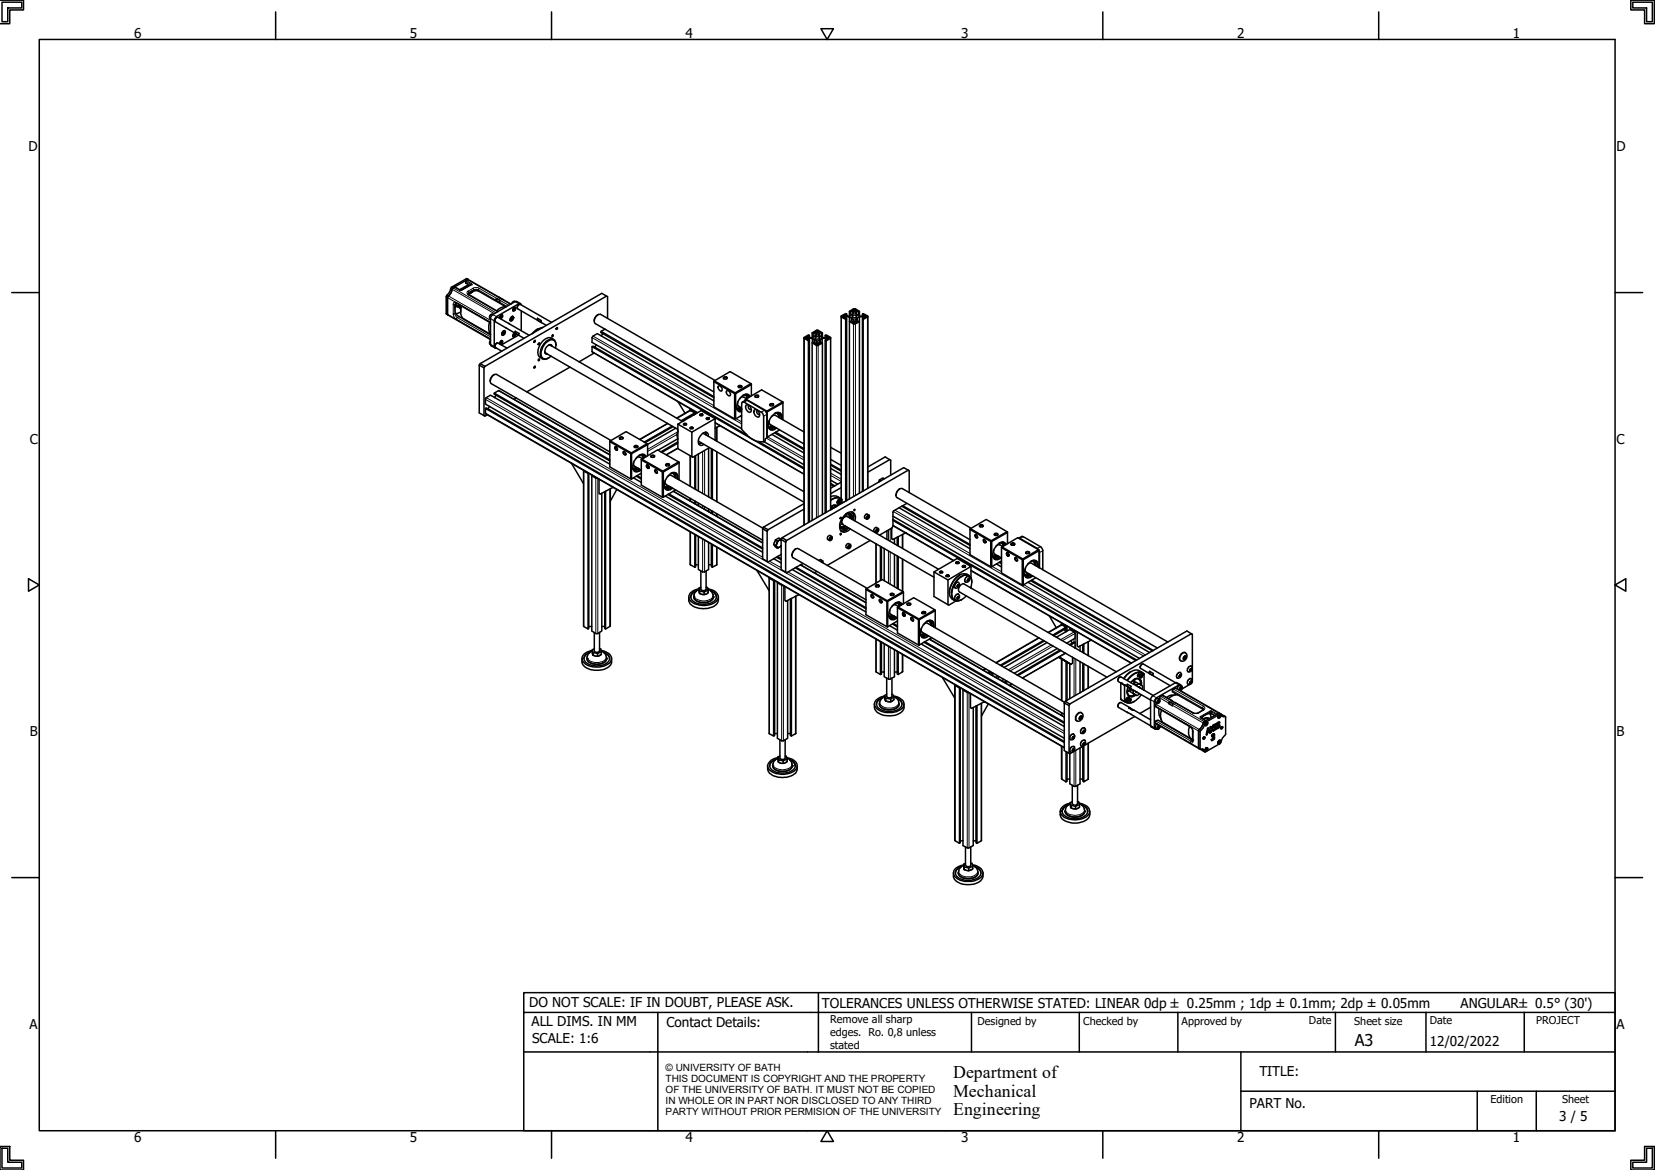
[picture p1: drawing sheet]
<svg xmlns="http://www.w3.org/2000/svg" width="420mm" height="297mm" viewBox="0 0 420 297" stroke-linecap="round" stroke-linejoin="round" font-family="sans-serif">
<defs><g id="words">
<g font-size="4.5">
<text x="242" y="273.7">Department of</text>
<text x="242" y="278.4">Mechanical</text>
<text x="242" y="283.2">Engineering</text>
</g>
<text font-size="4.1" x="343.9" y="265.6">A3</text>
<g font-size="3.4">
<text x="34" y="9.6">6</text>
<text x="104.1" y="9.6">5</text>
<text x="174.1" y="9.6">4</text>
<text x="244" y="9.6">3</text>
<text x="314.1" y="9.6">2</text>
<text x="384" y="9.6">1</text>
<text x="7.2" y="38.4">D</text>
<text x="410.4" y="38.4">D</text>
<text x="7.6" y="112.7">C</text>
<text x="410.4" y="112.7">C</text>
<text x="7.6" y="186.9">B</text>
<text x="410.4" y="186.9">B</text>
<text x="134.4" y="255.6">DO NOT SCALE: IF IN DOUBT, PLEASE ASK.</text>
<text x="208.7" y="255.9">TOLERANCES UNLESS OTHERWISE STATED: LINEAR 0dp ± 0.25mm ; 1dp ± 0.1mm; 2dp ± 0.05mm</text>
<text x="370.8" y="255.8">ANGULAR± 0.5° (30')</text>
<text x="7.5" y="261.2">A</text>
<text x="134.9" y="260.6">ALL DIMS. IN MM</text>
<text x="169.2" y="260.7">Contact Details:</text>
<text x="410.4" y="261.2">A</text>
<text x="135.1" y="264.8">SCALE: 1:6</text>
<text x="363" y="265.5">12/02/2022</text>
<text x="319.7" y="273.1">TITLE:</text>
<text x="317.2" y="281.2">PART No.</text>
<text x="395.9" y="284.6">3 / 5</text>
<text x="34" y="290">6</text>
<text x="104.1" y="289.9">5</text>
<text x="174.1" y="289.9">4</text>
<text x="244" y="290">3</text>
<text x="314.1" y="290">2</text>
<text x="384" y="289.9">1</text>
</g>
<g font-size="2.7">
<text x="210.8" y="259.8">Remove all sharp</text>
<text x="210.8" y="263.1">edges. Ro. 0,8 unless</text>
<text x="248.2" y="260.1">Designed by</text>
<text x="275" y="260.1">Checked by</text>
<text x="300" y="260.1">Approved by</text>
<text x="332.3" y="260">Date</text>
<text x="343.8" y="260.1">Sheet size</text>
<text x="363" y="260">Date</text>
<text x="390" y="260.1">PROJECT</text>
<text x="210.8" y="266.4">stated</text>
<text x="378.4" y="280.1">Edition</text>
<text x="396.6" y="280.1">Sheet</text>
</g>
<g font-size="2.5">
<text x="169" y="271.9">© UNIVERSITY OF BATH</text>
<text x="169" y="274.7">THIS DOCUMENT IS COPYRIGHT AND THE PROPERTY</text>
<text x="169" y="277.5">OF THE UNIVERSITY OF BATH. IT MUST NOT BE COPIED</text>
<text x="169" y="280.3">IN WHOLE OR IN PART NOR DISCLOSED TO ANY THIRD</text>
<text x="169" y="283.2">PARTY WITHOUT PRIOR PERMISION OF THE UNIVERSITY</text>
</g>
</g></defs>
<!-- layer: Visible (ISO) -->
<g fill="none" stroke="#000" stroke-width=".38">
<path d="M113.7 79.9l10.8 6.3M113.8 75.1l-.2 .5 .1 4.3M115 73.1l.5-.2 1.3 .7M115 73.1l-.2 .2a2.2 2.2 0 0 1-1 1.8M115.6 77.3v.4M115.7 76.9l8.8 5.1M115.7 77.2a2.49 2.49 0 0 0 .4 2.9l8.4 4.9M115.7 77.2l-.1 .6M115.8 76.9l-.1 .3M116 77.8h.3M116.1 77.7l.2-.1 .2 .3M116.1 77.7l.4 .2"/>
<path d="M116.1 77.7v.2M116.1 77.7l-.6 .3M116.5 77.3l.1 .2M116.5 77.9l.5 .6M116.6 77.5l-.1 .4M116.6 77.3l.1 .9M116.6 73.6l2-1.1 .1 .1-1.9 1M117 77.6v1.5M117 79.2l-1.2 .5M117.2 77.7a2.71 2.71 0 0 0 .6 3.3l6.7 3.9M118.7 71l-.5 .3v.6l1.1 .5M118.7 71h.2"/>
<path d="M118.7 71l-3.7 2.1M118.7 72.6v.2M118.9 74.7v-.2a2.54 2.54 0 0 1 1.9-.9l7.7 4.3M118.9 71l10.8 6.2M118.9 74.6l7.5 4.5M118.9 71l-.5-.3-3.8 2.2-.2 .4a2.69 2.69 0 0 1-1 1.7l-.1 4.7 .4 .2M119 74.4l.3 .1M119.5 74.3h.1h-.1M119.6 74l.2 .2-.9 .5M119.6 72.2l-2.5 1.5-.3-.1M119.9 73.8v.4M121.3 73.8l-1 .1-1.3 .9"/>
<path d="M125.1 79.9a.59 .59 0 0 0-.7 .2 .59 .59 0 0 0 .1 .8M125.1 79.9l-.5 .6-.1 .4M126.4 75.9l-.5 .3 .9 .6 .2-.5-1-.5-.1 .4M126.8 75.6l-.2-.1 1 .5M127.3 79.9a.46 .46 0 0 1 .1 .6 .46 .46 0 0 1-.5 .2M128.4 77.9l-1.3 .3-1 .7M130.4 78.2l.3-.2a.46 .46 0 0 1 .1 .7 .46 .46 0 0 1-.6 .1zM130.5 78.3l.1 .2-.2 .2zM130.5 78.4l-.1 .2 .1 .1M130.5 78.4l.1 .1M130.5 78.3v.1M130.6 78a.46 .46 0 0 1 .1 .6 .46 .46 0 0 1-.5 .2"/>
<path d="M130.7 76.6a.53 .53 0 0 0-.8 .5M131.8 77.3l-.4 .3-.1 .6M132.1 77.1l-1-.6-.4 .1-5.6 3.3M132.3 77.4l-.2-.3h-.4l-5.7 3.3-.5 .6v7.1l.2 .3 .3-.1M132.3 78.9v5M151.8 79.9a1.82 1.82 0 0 0-.9 1.6M154 75.2l-30.9 17.8M214.9 79.7l-.2-.1-1.1 .6v.3l1.1 .6v46.1M215.6 79l.2 .2v.9M215.8 79.2l.5-.3v1M216.3 78.9l.4 .2v.5l-1.1 .6h-.8l-.4-.2 .5-.3v.5M216.7 78.6l.5 .1a.29 .29 0 0 1-.3 .3 .29 .29 0 0 1-.3-.2z"/>
<path d="M217.5 78.9l.5 .3v.9M218 79.2l.2-.2v1.2M218.2 79l-1-.6h-.5l-1.1 .6v1.2M218.9 79.7l.6 .3a2.15 2.15 0 0 1-2.4-.4v-.5l.4-.2v1M121.7 92.7v12.1l1.4 .8 .6-.3M121.7 92.7l1.2 .7 .2-.4M121.9 92.3l-.2 .4M121.9 92.3l1.2 .7M122.9 93.4v12.1M124.3 81.8a3.5 3.5 0 0 0 .2 3M124.5 86.5a.55 .55 0 0 0 0 .9M124.5 87.4l.2 .4 1 .5"/>
<path d="M124.5 80.9v6.5M125.4 95.1a2.05 2.05 0 0 0-.9 1.7M125.5 99.8l1.2-.6 28.1 16.2M126.1 87.1l-.3 .3-.1 .5M126.1 80.6l-.3 .2-.1 .6M126.9 80.8a.53 .53 0 0 1 .1-.6 .53 .53 0 0 1 .6-.1v.4l-.5 .4M126.9 87.4a.53 .53 0 0 1 .1-.7 .53 .53 0 0 1 .6 0v.3l-.5 .4M127.1 87l.1 .1M127.2 80.2l.1 .2-.2 .2zM127.2 80.3l-.1 .2 .1 .1M127.2 86.7l.1 .2-.2 .2zM127.2 86.9l-.1 .1"/>
<path d="M127.2 86.9h.1M127.2 80.3l.1 .1M127.2 80.2v.1M127.2 86.7v.2M127.3 86.5h.1a.49 .49 0 0 1 0 .5 .49 .49 0 0 1-.5 .2M127.6 84.4l.4-.1-.2 .4h-.2zM127.6 84.6l.2 .1M127.7 84.1l.3-.2a.66 .66 0 0 1 .2 .8 .66 .66 0 0 1-.8 .4v-.5zM127.7 84.4l-.1 .1M127.7 84.4l.3 .1M127.7 84.3v.1M128 83.9a.63 .63 0 0 1 0 .7 .63 .63 0 0 1-.6 .3"/>
<path d="M128.5 83.2l.2 .2M128.7 88.4l-2.3-1.3a.76 .76 0 0 0-.6 1.2l1.6 .8M129.1 82.1l.2 .1M129.7 80.6l.3-.3a.65 .65 0 0 1 .3 .8 .65 .65 0 0 1-.6 .4l-.2-.2zM129.7 81l.2 .1M129.8 80.8l-.1 .1M129.8 80.8l.2 .1M129.8 80.7v.1M129.9 80.6h.1l-.1 .5h-.2zM130 80.3a.63 .63 0 0 1 .1 .7 .63 .63 0 0 1-.6 .3M130.4 85.1l.1 .1M130.5 84.8l.1 .2-.2 .2z"/>
<path d="M130.5 84.9l-.1 .2M130.5 84.8v.1M130.5 84.9l.1 .1M130.6 84.6h.1M130.7 84.6a.57 .57 0 0 0-.3 .9l.5-.4v-.5M130.7 84.6a.49 .49 0 0 1 0 .5 .49 .49 0 0 1-.5 .2M130.8 84.1l.1 .5M130.8 84.1l1 .5v.5l-.9-.5M131.6 85.1l-4.3 2.5M134.4 85.1l-8-4.5a.76 .76 0 0 0-.6 1.1l7.2 4.2M135.6 86.5l.3-.1-.2 .5-.2-.1zM135.7 93l.2-.1v.4l-.3 .2-.1-.2z"/>
<path d="M136.5 80.8v.5M136.5 80.8l.9 .6 .1 .5-1-.6M136.5 83.6l-1.4 1.1M136.7 91.2l.2-.1a.25 .25 0 0 1 0 .4 .25 .25 0 0 1-.3 0zM136.7 87.2l.3-.2a.28 .28 0 0 1-.1 .4 .28 .28 0 0 1-.3 0zM137.8 83.2a3.4 3.4 0 0 0-2.6 1.5M138.3 89.2l.2 .5 .3 .1M138.4 89.6l33.7 19.4M138.6 89.7l.1 .1M139.3 87.6h.5l.2 .2M139.6 87.6l33.6 19.4M139.8 87.6l.1 .1"/>
<path d="M140 81.8l-7.9-4.5a.76 .76 0 0 0-.7 1.1l7.3 4.2M140.1 87.9v-.2a1.16 1.16 0 0 0-1.7 1 .7 .7 0 0 0-.1 .8 .7 .7 0 0 0 .7 .4M140.5 86.2a2.23 2.23 0 0 0-3.3 1.1 3.2 3.2 0 0 0-.3 3.3l.8 .5M141 88.4a1.43 1.43 0 0 0-.8-2.1 3.5 3.5 0 0 0-2.6 4.4 1.25 1.25 0 0 0 2 0l.3-.3M141.2 87.6a1.29 1.29 0 0 0-.7-1.4 1.29 1.29 0 0 0-1.6 .3 3.7 3.7 0 0 0-1.5 4.3 1.22 1.22 0 0 0 1.9 .1M144.7 93.2l-11 6.3M150.3 88l.3-.1 39.1 22.6M150.8 89.6l-3.8 2.3M151.4 87.6l-.4 .5M153 84.7l-.3 .6M153.6 83.6l-1 .5M154.2 80.8v-5.5l-1.4-.8-30.9 17.8"/>
<path d="M181.2 96.9l5.3 3M181.4 96.7l4-2.4 5.2 3.1M181.5 96.6l-29-16.8a1.58 1.58 0 0 0-1.4 2.4l30.1 17.3M182.4 98a.8 .8 0 0 1 .8 .3 .8 .8 0 0 1 .1 .9 .8 .8 0 0 1-.8-.3 .8 .8 0 0 1-.1-.9zM183.6 95.9a.47 .47 0 0 1 .6-.3 .47 .47 0 0 1 .3 .5 .5 .5 0 0 1-.5 .2 .5 .5 0 0 1-.4-.4zM183.8 96.2l-.1-.1a.43 .43 0 0 1 .4-.3 .43 .43 0 0 1 .4 .3l-.1 .1M184.5 99.2a.75 .75 0 0 1 .8 .4 .75 .75 0 0 1-.1 .9 .97 .97 0 0 1-.7-1.3zM186.5 99.9h.3l-.2 6.5zM186.6 99.7l-5.4-2.9v6.5l5.3 3M186.6 99.7v.2M187.5 98a.55 .55 0 0 1 .8 .2 .47 .47 0 0 1-.5 .3 .47 .47 0 0 1-.3-.5zM187.6 98.3h-.1a.35 .35 0 0 1 .4-.3 .35 .35 0 0 1 .3 .3"/>
<path d="M190.6 97.4l.2 3.1M190.6 97.4l-4 2.3M190.8 97.6l-4 2.3M204.1 85.8v47.5M204.4 85.7a.33 .33 0 0 1 .4-.2 .33 .33 0 0 1 .2 .4l-.5 .1zM205.2 86.5l.3-.1v46.1M205.4 86.3v-.4l-.4 .2 .5 .3M205.4 85.9h.8v1.1M205.5 85.1l-.3-.1-1.1 .7 1.1 .8v46.1M206.2 84.5l.2 .1v1M206.2 87l1.2 .7 1.4-.7v43.6M206.2 85.9l.5 .3v.9"/>
<path d="M206.4 84.6l.5-.3v1M206.7 86.2l.1 1v-1M206.8 86.2l.5 .3v.5l-.4 .2-.5-.3-.2 .1v45.1M206.9 84.3l.4 .3v.5l-1.1 .6h-.8l-.4-.2 .5-.4v.6M207.1 85.5a.62 .62 0 0 1 .9 .4 .51 .51 0 0 1-.6 .3 .51 .51 0 0 1-.3-.7zM207.1 84.1a.33 .33 0 0 1 .4-.2 .33 .33 0 0 1 .3 .4l-.5 .1zM207.1 87.3a.33 .33 0 0 1 .4-.2 .33 .33 0 0 1 .3 .4l-.4 .1zM208 84.3l.5 .3v1M208.2 86.2v1v-1l-.6 .3v.5l.4 .2 .5-.3 .3 .1M208.2 86.2l.1 .9M208.3 86.2l.4-.3v1.1M208.5 84.6l.3-.1v1.2"/>
<path d="M208.7 85.9h.9v.4M208.8 84.5l-1.4-.7-1.2 .7v1.2M209.5 85.7v-.6l.2-.1 1.2 .7-1.2 .8M209.5 85.1l.5 .4-.4 .2h-.9l-.5-.3-.6-.3v-.5l.4-.3v1M209.5 86.4l.2 .1v43.6M209.6 85.9l.4 .2-.5 .3v43.8M210 85.6l.6 .1a.32 .32 0 0 1-.4 .3 .32 .32 0 0 1-.3-.3zM210.9 85.8v43.6M213.6 80.3v46.3M213.9 80.2h.5a.28 .28 0 0 1-.2 .4 .28 .28 0 0 1-.3-.4zM214.7 81.1l.2-.2v46.2M214.8 80.9v-.5l-.4 .2 .5 .3"/>
<path d="M214.8 80.4h.8v1.2M215.6 80.4l.6 .3v.9M215.6 81.6l1.2 .7 1.4-.7v43.6M216.2 80.7v1M216.2 80.8l.1 .9M216.3 80.8l.4 .3v.5l-.4 .2-.5-.3-.2 .1v45.1M216.4 80.2a.51 .51 0 0 1 .6-.3 .51 .51 0 0 1 .4 .6 .55 .55 0 0 1-.6 .2 .55 .55 0 0 1-.4-.5zM216.7 81.8h.5a.3 .3 0 0 1-.2 .4 .3 .3 0 0 1-.4-.3zM217.6 80.8v.9M217.6 80.8l.1 .8M217.7 80.7l.5-.3v1.2M218.2 81.6l-.2-.1-.5 .3-.4-.2v-.5l.5-.3v.9"/>
<path d="M218.2 80.4h.8v.5M218.9 80.2v-.5l.2-.1 1.2 .7-1.2 .8M218.9 80.9l.2 .2v43.5M219 80.4l.5 .2-.6 .3v43.9M219.3 80.2a.35 .35 0 0 1 .4-.1 .35 .35 0 0 1 .3 .3l-.5 .1zM220.3 80.3v43.6M123.3 103.7l.1-.1 146.8 84.7M124.3 103.2l-.4 .6M125.9 100.3l-.4 .7M131.1 101l-.6 .4M145 117.6l3.1 5.2M148.1 119.4l.1 .2 1.1 .6"/>
<path d="M148.1 119.5v39.5l1.2 .7 .1-39.6M154.8 117.8l-30.3-17.5-1.1 .7-.1 1.6 146.9 84.8M154.8 116.8l-29.3-17v.3l29.3 16.9M154.8 112.1l5.3 3.1M154.9 111.9l-.1 6.6 5.3 3.1M154.9 111.9l4-2.3 5.5 3.2v2.9M154.9 111.9l5.4 3.2M155.1 111.8l-29.1-16.8a1.64 1.64 0 0 0-1.3 2.4l30.1 17.3M156.5 113.5h-.2a.36 .36 0 0 0 0 .5 .36 .36 0 0 0 .5 0 .37 .37 0 0 1-.5 .3 .37 .37 0 0 1-.2-.5v-.3a.46 .46 0 0 1 .5 0 .46 .46 0 0 1 .2 .5M157.2 111.1a.55 .55 0 0 1 1 .2 .55 .55 0 0 1-1-.2zM157.4 111.4a.35 .35 0 0 1 .3-.4 .35 .35 0 0 1 .4 .4M158.2 114.7a.52 .52 0 0 1 .6 .2 .52 .52 0 0 1-.1 .7 .65 .65 0 0 1-.5-.9z"/>
<path d="M158.6 114.7a.38 .38 0 0 0-.3 .5 .38 .38 0 0 0 .6 .2v-.2M160.1 115.2h.2v6.5zM160.7 118.5a1.04 1.04 0 0 0 .6 1.1 1.04 1.04 0 0 0 1.3-.4M160.7 119.1l.7-.2 .1 .3M160.9 117.3l.1 1 1.8 1.1M161 113.3a.51 .51 0 0 1 .5-.2 .51 .51 0 0 1 .4 .4 .58 .58 0 0 1-.9-.2zM161.2 113.6a.32 .32 0 0 1 .3-.4 .32 .32 0 0 1 .3 .4M161.2 119v.4l.2-.2v-.2l-.2 .2M161.4 116.4l.7-.4 1 .4M161.4 118.9l-.2-.2-.5 .3M161.5 119.2l-.1 .2M162 118.9l-.5 .3"/>
<path d="M162.1 118.9l-.6 .3M162.1 119l-.7 .4M162.2 119l-.8 .4h-.4M162.3 115.6a1 1 0 0 1 1.5 .4M162.4 115.6l.7 .1 .3 .6M162.8 116.8l5.3 3M162.9 115.6l.4 .8M162.9 116.6l-.1 6.6 5.3 3M162.9 116.6l4-2.4 5.5 3.1v4.5M162.9 116.6l5.4 3.1M163.3 115.4l.3 .8M164 115.9a1.06 1.06 0 0 0-1.8-.3 3.2 3.2 0 0 0-1.2 4l.6 .2 1.2-.5"/>
<path d="M164.3 112.6l-4 2.4M164.4 112.9l-4.1 2.3M164.5 118.1h-.2a.36 .36 0 0 0 0 .5 .36 .36 0 0 0 .5 .1v.1a.44 .44 0 0 1-.6-.2 .44 .44 0 0 1 .1-.6l.4 .3 .1 .4M165.2 115.7a.57 .57 0 0 1 1 .2 .52 .52 0 0 1-.5 .2 .52 .52 0 0 1-.5-.4zM165.4 116.1v-.1a.35 .35 0 0 1 .3-.3 .35 .35 0 0 1 .4 .4M166.2 119.4a.49 .49 0 0 1 .7 .2 .49 .49 0 0 1-.1 .6l-.4-.3zM166.6 119.3a.39 .39 0 0 0-.2 .5 .39 .39 0 0 0 .5 .2v-.1M168.1 119.8h.3l-.1 6.5zM169.2 118.2h-.2a.44 .44 0 0 1 .5-.5 .44 .44 0 0 1 .4 .5 .45 .45 0 0 1-.5 .2 .45 .45 0 0 1-.3-.4 .37 .37 0 0 1 .5-.2 .37 .37 0 0 1 .2 .4M169.5 107.5l-7.1 4.1M170.6 108.2l-7.1 4.1M170.9 108.3l-7.1 4.1"/>
<path d="M171.6 108.7l-7.2 4.1M171.8 106.2l3.3-2 1.3 .6-3.4 2M172 111.4l-4.9 2.9M172.1 109.4l-.2 1.1 .2 1.1M172.1 109.3l-.2 1.2M172.1 107.7v6.2l3.5 2M172.1 112.2l-4.3 2.5M172.1 112.5l-4.1 2.4M172.1 113.8l-2.9 1.7M172.1 102l1.8 3M172.3 117.3l-4 2.3M172.4 117.5l-4 2.3"/>
<path d="M173.5 107.7a.4 .4 0 0 1 .4-.3 .4 .4 0 0 1 .3 .5h-.5zM173.7 107.9a.29 .29 0 0 1 .2-.4 .29 .29 0 0 1 .3 .2v.2M173.7 106.7l-.5 .2M174.5 106.1l-1 .8M175.1 108.6a.43 .43 0 0 1 .5-.2 .43 .43 0 0 1 .4 .4l-.6 .1zM175.2 103.8v.4M175.2 115.7v7.7M175.3 103.7l1.1 .9M175.3 108.8a.29 .29 0 0 1 .2-.3 .29 .29 0 0 1 .4 .2l-.1 .1M175.5 105.7l-.7 .2-1.3 .9M176.4 104.8v.3l-1.1 .7M176.4 104.6v.6"/>
<path d="M176.4 115.8v8.3M176.5 104.5l-.1 .1M176.6 104.6v.5M176.6 115.7v8.6M177 104.8l-26.6-15.4-.1-1.4 53.8 31M177.3 115.2v9.4M177.3 112l26.8 15.5M177.7 105.1l.7 .1a.36 .36 0 0 1-.4 .4 .36 .36 0 0 1-.3-.5zM177.8 105.5h-.1a.29 .29 0 0 1 .4-.3 .29 .29 0 0 1 .2 .3M178 112.5l-.6 .2M178.1 112.4l-.7 .2M178.4 110l25.7 14.8"/>
<path d="M179.1 109.7l.1 .7M179.1 109.7l.1 .6M179.3 106.2a.43 .43 0 0 1 .5-.2 .43 .43 0 0 1 .3 .3 .41 .41 0 0 1-.5 .2 .41 .41 0 0 1-.3-.3zM179.5 106.5l-.1-.1a.29 .29 0 0 1 .3-.3 .29 .29 0 0 1 .3 .4M179.8 110.8a.84 .84 0 0 0-.4-1.1 .84 .84 0 0 0-1.1 .4 1.91 1.91 0 0 0-.5 3l.9-.3M179.9 113.8v12.4M180.6 114v12.5M180.8 114.1v12.6M181.2 101.8l-29.6-17.1-1.2 .8-.1 1.4 38 21.9M181.2 100.7l-28.6-16.6v.3l28.6 16.6M181.5 111.7v-5.4l-5.9 3.4v6.2l.2 .2 4.3-2.4M181.5 106.3l-3.5-2-5.9 3.4 3.5 2"/>
<path d="M181.5 107.4l22.6 13M182 108.4v3.7M182 114.7v12.7M182.8 108.1l-1.3 .6M187 103.3a.95 .95 0 0 0 1.3 1M187.1 103.9l.7-.3 .1 .3M187.3 102l.1 1 .9 .6M187.6 103.8l-.1 .3 .3-.2-.2-.1-.1 .2M187.8 101.2l.7-.4 1 .4M187.8 103.6l-.2-.1-.5 .3M187.9 103.9l-.1 .3M188 105.6l.3 .2"/>
<path d="M188.3 103.8l-.4 .2M188.3 103.9l-.5 .2M188.3 104l-1 .2M188.3 103.7l-.4 .2M188.3 105.5l-1.5 .8M188.4 102.2l.5-.1 4.3 2.5 .5 .5 .2 .5v6.6a5.5 5.5 0 0 1-4.5-2l-1.1-1.2zM188.5 102.1l.8-.5h.4l4.5 2.7 .3 .3 .2 .6v6l-.5 .2v.5l-.3 .3M188.7 100.3a1 1 0 0 1 1.5 .5M188.8 100.3h.5l.3 .3 .1 .5M189.2 101.6l.2-.3 5.3 3.1M189.2 101.5l.2 .1M189.3 100.3l.3 .8"/>
<path d="M189.4 102.9a1.09 1.09 0 0 1 1.1 .5 1.09 1.09 0 0 1 0 1.2 1.31 1.31 0 0 1-1.1-1.7zM189.4 101.3l4-2.3 5.3 3M189.7 100.2l.3 .8M190.2 103a.52 .52 0 0 0-.2 .7 .52 .52 0 0 0 .7 .2M190.4 100.7a1.1 1.1 0 0 0-1.8-.3 3.6 3.6 0 0 0-1.4 3.7l.6 .5 .5-.1M191.5 104.1a1.06 1.06 0 0 1 1.1 .5 1.06 1.06 0 0 1-.1 1.3 1.44 1.44 0 0 1-1-1.8zM191.7 100.4a.45 .45 0 0 1 .5-.1 .45 .45 0 0 1 .3 .5 .47 .47 0 0 1-.5 .1 .47 .47 0 0 1-.3-.5zM191.8 100.8h-.1a.38 .38 0 0 1 .4-.4 .38 .38 0 0 1 .4 .4M192.3 104.3a.52 .52 0 0 0-.1 .6 .52 .52 0 0 0 .6 .2M192.5 112.1l11.6 6.7M193.9 112.1l10.2 5.9M194.4 104.5l.2 .1"/>
<path d="M194.7 104.5l-.1 .2M194.7 104.5v6.5M194.7 104.4v.1M195 107.9a1.09 1.09 0 0 0 .7 1.1 1.09 1.09 0 0 0 1.3-.4M195.1 108.5l.7-.2 .1 .3M195.3 106.7l.1 1 8.7 5M195.4 102.7a.6 .6 0 0 1 1 .2 .6 .6 0 0 1-1-.2zM195.6 103a.32 .32 0 0 1 .3-.4 .32 .32 0 0 1 .3 .4M195.6 108.4v.3l.2-.1-.2-.2v.2M195.8 105.8l.9-.4 7.4 4.3M195.8 108.3l-.2-.2-.5 .3M195.9 108.6l-.1 .2"/>
<path d="M196 110.3l8.1 4.7M196.4 108.3l-.5 .3M196.5 108.3l-.6 .3M196.5 108.3l-.7 .5M196.6 108.4l-.8 .4h-.5M196.7 109.9l7.4 4.3M196.7 105a1.07 1.07 0 0 1 1.3 0 1.07 1.07 0 0 1 .3 1.3M196.8 104.9l.8 .3 .2 .8M196.9 109.7l7.2 4.2M197.3 105l.4 .9M197.7 104.8l.3 .7-.1 .6M197.9 109.1l-3.1 1.9"/>
<path d="M198.5 106.4a1.19 1.19 0 0 0-.3-1.4 1.19 1.19 0 0 0-1.4-.1 3.8 3.8 0 0 0-1.7 3.7 1.14 1.14 0 0 0 1 .7 1.14 1.14 0 0 0 1.1-.6M198.7 102l.1 4.5M198.7 102l-4 2.4M198.8 102.3l-4 2.3M210.9 118.9l2.7 1.5M210.9 118.1l2.7 1.5M210.9 117.8l2.7 1.6M210.9 116.6l2.7 1.6M210.9 113.6l2.7 1.4M220.3 118.5l4.4-2.5 1.4 .8v3.8M225.9 116.7l-5.6 3.2M230.6 119.4l.2 .2v5.5"/>
<path d="M230.6 119.4l-30.9 17.8M230.6 119.4l-1.2-.7-30.8 17.8M149.5 120.2v39.4l-.2 .1M150.2 120.8l1.1 .6h.3M150.2 120.6v.1M150.4 120.7l-.2 39.5 1.2 .7 1.4-.7v-35M152.1 121.7v3.6l.4 .1 3.1-1.7M153.7 124.7v35l-.2-.1v-34.8M154.9 124.1v34.8l-1.2 .8M156.6 124.3l-1.7 2.9M160.8 121.3l2 1.2M161.5 120.9l1.3 .8"/>
<path d="M161.8 120.8l1 .6M162.8 120.1l-2.5 1.5M168.7 123.1a.97 .97 0 0 0 .4 1.1 .97 .97 0 0 0 1.2-.2l.3-.1M168.8 123.7l.6-.2 .1 .1-.1 .5M168.8 125.9l24.8 14.3M168.9 121.9l-.1 .7 .3 .4 24.5 14.1M169.2 123.7v.2M169.3 123.7l-.1 .3zM169.4 121.1l.4-.3 .6-.1 23.3 13.4M169.5 123.8l.6-.2-.6 .3M169.5 123.5l-.3-.1-.5 .3M169.5 125.5l24.1 13.9"/>
<path d="M169.8 125.4l23.8 13.7M170.1 123.6l-.7 .4M170.2 123.6l-.8 .5h-.4M170.3 120.2a1.06 1.06 0 0 1 1.3 0 1.06 1.06 0 0 1 .3 1.3M170.4 120.1l.8 .3 .2 .9M170.9 120.2l.4 .9M170.9 124.7l22.7 13.1M171.3 120.1l.2 .3 .1 .9M171.5 124.4l-3.1 1.8M172.1 121.7a1.13 1.13 0 0 0-.3-1.4 1.13 1.13 0 0 0-1.4-.1 3.4 3.4 0 0 0-1.6 3.9 1.25 1.25 0 0 0 2-.2M175.2 135.1v8.2l1.2 .7M175.2 126.5v.7"/>
<path d="M176.4 127.2v.7M176.4 135.7v8.3M176.6 135.8v8.1l-.2 .1M176.6 127.3v.7M177.3 136.3v8.3l1.1 .6h.5l1-.6v-6.9M177.3 127.7v.7M179.9 129.2v.7M180.6 138.2v5.7l.2 .1M180.6 129.7v.6M180.8 138.3v5.7l1.2-.6v-4.4M180.8 129.8v.6M182 130.5v.6"/>
<path d="M193.6 134.2v7.6l1.4 .9 3.3-1.9M193.8 133.8l1.2 .7-.2 .4-1.2-.7M193.8 133.8l-.2 .4M194.8 134.9v7.6M196.4 138.2l.5 .3M196.7 137.5l-.1 .3M196.8 137.1l-.4 1.1 .4 .7 .6 .3M197.2 138.9l.2 .2 .5-.2-.5 .3zM197.2 138l-.1 .2 .1 .7-.3-.4zM197.4 137.4l.5-.3-.7 .9zM197.9 138.9l.4-.4zM198.2 136.9l-.5-.3-.9 .5 .6 .3"/>
<path d="M198.3 137.1h-.4l.4-.1v7.6l1.2 .7M198.6 136.5l1.1 .7-.2 .5-1.2-.7zM199.5 137.7v7.6M202 139.4a2.21 2.21 0 0 0-1 1.6M204.1 127.9l-10.3 5.9M204.1 129.3l-9.1 5.2M210.2 136.1l.6-.2 .3 .3a.63 .63 0 0 1 .1 .7 .63 .63 0 0 1-.6 .3l-.5-.3zM210.8 136.9l.1 .1M210.8 136.6v.2M210.8 136.6l.3 .2M210.8 136.6h.1M210.9 126.1l1.3-.2 1.2 .6"/>
<path d="M210.9 136.5h.2v.3l-.3 .2zM210.9 123l.8 .5M210.9 122.7l1.1 .7M210.9 121.9l1.8 1M211 129l.2-.2 .4 .2-.3-.1-.3 .4M211 129l-.1 .1M211 129.1h-.1M211 129l-.1 .3M211.3 128.4l.5-.1 .6 .1M211.3 128.4l.8 .3M211.4 129.1l-.2 .1M211.6 129h-.1"/>
<path d="M211.6 129h-.1h.1M211.8 128.4l.2 .4M212.1 128.3l.2 .3M212.5 128.4l-.9-.1-.7 .4M212.8 127.2l.3 .1M212.8 127.4l.1 .1M212.9 126.8a.41 .41 0 0 1 .6 0 .41 .41 0 0 1-.1 .6l-.1 .2a.4 .4 0 0 1-.6 .3 .4 .4 0 0 1 0-.7zM213 127h.2l-.3 .5-.1-.3zM213.2 126.7a.63 .63 0 0 1 0 .7 .63 .63 0 0 1-.7 .3M213.2 127.9l-1 .8M213.2 133.2a1 1 0 0 0 .7 1.1 1 1 0 0 0 1.2-.5M213.2 133.1a1.08 1.08 0 0 0 .7 1.2 1.08 1.08 0 0 0 1.3-.4"/>
<path d="M213.2 133.3l.5 .5 .9-.3-.7 .3-.4-.1M213.3 131.5l.3-.1-.2 .3zM213.6 122.4l-2.7 1.5M213.6 123.8l-2.7 1.5M213.7 126.9a2.14 2.14 0 0 0-2.8 .1M213.7 126.9a1.96 1.96 0 0 0-2.8 0M213.7 126.9v.7M214.2 127.5l-1.3 .6-.7 .5M214.6 130.6a1.07 1.07 0 0 1 1.5-.2 1.07 1.07 0 0 1 .2 1.5M214.8 130.5a1.01 1.01 0 0 1 1.2 .1 1.01 1.01 0 0 1 .2 1.2M214.8 133.7l-.7 .3h-.6M214.8 134.5l-1.2 .4"/>
<path d="M214.9 130.4l.4 .1 .3 .3 .2 .7M214.9 131.1a1.38 1.38 0 0 0-1.1 2 1.3 1.3 0 0 1 1.2-2M215.3 130.5l.2 .1 .2 .9M215.5 134a1.98 1.98 0 0 1-2.1 .7M215.5 138.9l.1 .2M215.6 138.7l-.1 .1M215.6 138.7l.2 .1M215.6 138.6v.1M215.6 130.4l.3 .3v.9M215.6 138.5h.2l-.2 .6-.1-.1zM216.2 130a1.63 1.63 0 0 1 .4 2M216.3 130l.3 .4 .1 .8"/>
<path d="M216.9 129.3l.1 .2-.2 .2zM217 132.3a1.48 1.48 0 0 0 .1-1.6 1.48 1.48 0 0 0-1.4-.7 4 4 0 0 0-2.4 4.5 1.52 1.52 0 0 0 2.5-.2M220.2 131.3l.1-.1 .2 .1M220.2 131.4l.1 .2M220.3 131l.2 .1-.2 .5-.1-.1zM220.9 137.2l-10.9 6.4M222.1 134.1l.4-.2 .4 .3a.67 .67 0 0 1-.5 1l-.6-.5zM222.4 138v10.1M222.5 134.7l.4-.2-.2 .4h-.2zM222.5 134.9h.2M222.6 134.6l-.1 .1M222.6 134.6l.3 .1"/>
<path d="M222.6 134.5v.1M223.1 122.2v.2M223.3 121.8l-.2 .6M223.5 138.7v8.7M223.8 138.9v8.3M224.5 121.5l-.3-.2-.9 .5 .3 .3M224.5 139.2v8.2M225.2 134.8l-.2 2.1M226.4 134.1v2.7l.2 .2 3.3-1.7M226.7 132.1l61.7 35.6M226.7 131.9l61.8 35.7M226.7 131l62.6 36.2"/>
<path d="M226.7 133.5l15.4 8.9M227.1 136.8v1.2M227.8 136.4v2.1M228 136.3v2.3M228.2 128.9l18.1 10.4M228.4 124.1a1.82 1.82 0 0 0-.9 1.7M228.9 128.5l17.4 10M229.2 128.4l17.1 9.8M229.2 135.7v3.5M230.2 127.8l-3.4 1.9-.1 3.9-.3 .4-3.1 1.9M246.3 134.4l5.2 3.1M246.4 134.2l-.1 6.6 5.2 3.1"/>
<path d="M246.4 134.2l4-2.3 5.4 3.2v2.9M246.4 134.2l5.3 3.2M246.5 134.1l-17.4-10a1.59 1.59 0 0 0-1.5 2.2l18.7 10.7M247.6 135.7a.55 .55 0 0 1 .5 .4 .55 .55 0 0 1-.1 .5 .65 .65 0 0 1-.4-.9zM247.8 135.7a.41 .41 0 0 0-.1 .5 .41 .41 0 0 0 .5 .2v-.1M248.8 133.7l-.1-.1a.45 .45 0 0 1 .4-.4 .45 .45 0 0 1 .5 .5 .45 .45 0 0 1-.5 .1 .45 .45 0 0 1-.4-.3 .37 .37 0 0 1 .5-.2 .37 .37 0 0 1 .2 .4M249.6 137a.46 .46 0 0 1 .6 .3 .46 .46 0 0 1-.2 .5l-.3-.1zM250 137a.31 .31 0 0 0-.2 .5 .31 .31 0 0 0 .5 0M251.5 137.5h.3l-.1 6.4zM252.3 139.6l-.1 .5 .2 .5 1.9 1.1M252.5 135.5a.47 .47 0 0 1 .5-.1 .47 .47 0 0 1 .3 .4 .45 .45 0 0 1-.5 .2 .45 .45 0 0 1-.3-.5zM252.6 135.9l-.1-.1a.38 .38 0 0 1 .4-.3 .38 .38 0 0 1 .3 .4"/>
<path d="M252.8 138.7l.8-.4 .9 .4M253.7 137.8a.97 .97 0 0 1 1.6 .6M253.8 137.8l.6 .2 .4 .6M254.3 139.1l5.2 3M254.3 137.8l.3 .9M254.4 138.9l-.1 6.6 5.2 3M254.4 138.9l4-2.4 5.4 3.2v4.4M254.4 138.9l5.3 3.1M254.6 137.7l.4 .8M255.4 138.2a1.06 1.06 0 0 0-1.8-.3 3.2 3.2 0 0 0-1.3 3.9l.2 .2 .8 .1 .8-.5M255.7 135l-4 2.3M255.8 135.2l-4 2.3"/>
<path d="M256.8 138.4l-.1-.2a.48 .48 0 0 1 .4-.4 .48 .48 0 0 1 .5 .4 .55 .55 0 0 1-.9 0 .36 .36 0 0 1 .5-.3 .36 .36 0 0 1 .2 .5M258.6 136.6l1.1-.4 4.6 2.7 .4 .7v5M258.6 136.6l5.1 3-4 2.3M149.5 159.1h.7M152.8 159.1h.7M174.9 151.6a2.41 2.41 0 0 0 2.3 2.8 5.1 5.1 0 0 0 4.9-1.2l.3-.8v-.8M176.1 151.6a2.23 2.23 0 0 0 2.9 1.4 1.95 1.95 0 0 0 2.1-1.4M176.6 143.4h.7M176.8 150l-1.2 .8-.2 .8M176.9 150a1.51 1.51 0 0 0-1.4 .9 1.51 1.51 0 0 0 .4 1.7 4.5 4.5 0 0 0 5.8-.5 1.56 1.56 0 0 0-1.4-2.1M177.5 149.6a1.73 1.73 0 0 0-.8 2.8 3.2 3.2 0 0 0 4.3-.6 2.03 2.03 0 0 0-1.3-2.2M177.5 149.5a2.65 2.65 0 0 0-2.6 2.2 3.4 3.4 0 0 0 3.5 2 3.9 3.9 0 0 0 3.9-1.8 2.2 2.2 0 0 0-2.2-2.3l-.4-.1"/>
<path d="M177.6 150.7l1.2 .2M177.6 150l-.1-.7 .1 1.4M177.9 145v4.6a.77 .77 0 0 0 1.4 0v-4.6M177.9 149.1l-.4 .2M178.8 150.3l-1.2-.3v.7M179.3 149.1h.3l.2 1.4-1 .4M179.8 149.8l-1 .5v.6M179.9 143.4h.7M180.4 150l1 .5 .5 1.1M192.2 144.8l3.1 5.2M195.3 146.6l1.1 .8M195.3 146.7v39.5l1.1 .7 .1-39.5"/>
<path d="M196.4 141.8l1.9 1.1M196.7 147.4v39.3l-.3 .2M197.1 141.5l1.2 .6M197.4 147.9l1.4 .7M197.4 141.3l.9 .5M197.4 147.8v.1M197.5 147.9l-.1 39.5 1.2 .7 1.4-.7v-35M199.3 148.9v3.5l.2 .2 3.3-1.7M200.9 151.9v35l-.2-.2v-34.6M201.1 144.6l18.7 10.8M201.9 144.1l17.9 10.4M202.1 151.3v34.9l-1.2 .7"/>
<path d="M202.1 144l17.7 10.3M203.2 143.4l16.6 9.6M203.6 143.6l-.1-.4-3.8 2.2-.2-.1M207.3 145.1l-.5 .3M207.9 142.3l.4-.3 .6 .4v.5M208.5 142.7l.2 .1M219.8 149.7l5.4 3M220 149.5l-.2 6.6 5.4 3M220 149.5l4-2.4 5.4 3.2v3M220 149.5l5.2 3.1M220.1 149.3l-17.4-10a1.51 1.51 0 0 0-1.3 2.3l18.4 10.7M221.2 150.9a.47 .47 0 0 1 .5 .4 .47 .47 0 0 1-.2 .5 .55 .55 0 0 1-.3-.9z"/>
<path d="M221.5 151h-.1a.36 .36 0 0 0-.1 .5 .36 .36 0 0 0 .5 .1M222.4 149l-.2-.2a.45 .45 0 0 1 .5-.4 .45 .45 0 0 1 .4 .5l-.2 .1-.6-.1a.38 .38 0 0 1 .4-.3 .38 .38 0 0 1 .4 .4M223.2 152.3a.45 .45 0 0 1 .6 .2 .45 .45 0 0 1-.2 .6l-.4-.5zM223.6 152.3l-.1-.1a.36 .36 0 0 0-.1 .5 .36 .36 0 0 0 .5 .1M225.2 152.7h.2l-.2 6.5zM225.6 156.1a1.08 1.08 0 0 0 .7 1.1 1.08 1.08 0 0 0 1.3-.4M225.9 158.9l1.9 1.1M225.9 154.9l.1 .9 1.8 1.1M226.1 150.7a.55 .55 0 0 1 .8 .3 .47 .47 0 0 1-.5 .2 .47 .47 0 0 1-.3-.5zM226.2 151.1h-.1a.35 .35 0 0 1 .4-.4 .35 .35 0 0 1 .3 .4M226.2 156.6h.2l-.1 .3zM226.3 156.6l-.2 .2"/>
<path d="M226.4 154l.7-.5 1.1 .5M226.4 156.4l-.2-.1-.5 .3 .7-.2 .2 .1-.2 .5M226.6 158.4l1.2 .8M226.8 158.3l1 .6M227 156.4l-.5 .4 .6-.4M227.1 140.8v8.1M227.1 156.5l-.7 .4M227.2 156.6l-.5 .3-.8 .1M227.3 153.1a.97 .97 0 0 1 1.6 .5M227.5 153.1l.6 .1 .3 .6M227.8 141.1v8.2M227.8 157.7l-2.4 1.4"/>
<path d="M227.8 154.3l5.4 3M227.9 153.1l.4 .8M228 154.1l-.2 6.6 5.4 3.1M228 154.1l4-2.3 5.4 3.1v4.5M228 154.1l5.3 3.2M228 141.3v8.2M228.3 153l.3 .7M229 153.5a1.06 1.06 0 0 0-1.7-.4 3.5 3.5 0 0 0-1.5 3.8 1.25 1.25 0 0 0 2-.1M229.2 142v8.2M229.2 150.2l-4 2.3M229.4 150.4l-4 2.3M229.5 155.6a.33 .33 0 0 0-.2 .5 .33 .33 0 0 0 .5 .1 .37 .37 0 0 1-.5 .2 .37 .37 0 0 1-.2-.5v-.2a.46 .46 0 0 1 .5 0 .46 .46 0 0 1 .2 .5"/>
<path d="M230.3 153.2a.5 .5 0 0 1 .5-.2 .5 .5 0 0 1 .4 .5 .47 .47 0 0 1-.6 .2 .47 .47 0 0 1-.3-.5zM230.4 153.6v-.1a.35 .35 0 0 1 .4-.3 .35 .35 0 0 1 .3 .4M231.2 156.9a.5 .5 0 0 1 .6 .2 .5 .5 0 0 1-.1 .6l-.4-.4zM231.6 156.8a.39 .39 0 0 0-.2 .5 .39 .39 0 0 0 .5 .2v-.1M233.2 157.3h.2l-.1 6.5zM233.9 159.4l.1 1.1 36.2 20.8M234.2 155.8l-.1-.1a.44 .44 0 0 1 .4-.5 .44 .44 0 0 1 .4 .5 .45 .45 0 0 1-.4 .2 .45 .45 0 0 1-.4-.4 .43 .43 0 0 1 .5-.2 .43 .43 0 0 1 .3 .4l-.1 .1M234.4 158.6l.7-.4h.4l34.8 20.1M235.3 157.7a1.07 1.07 0 0 1 1.3 .1 1.07 1.07 0 0 1 .3 1.3M235.5 157.7l.6 .1 .3 1M235.9 157.7l.4 1M236.3 157.6l.3 .6v.7"/>
<path d="M237.1 159.2a1.22 1.22 0 0 0-1.1-1.7 3.4 3.4 0 0 0-2.1 4.1 1.25 1.25 0 0 0 1.9-.1M237.1 145.2l3.6 2 5.8-3.4-3.5-2-5.9 3.4v6.2l3.8 2.3 1.8-1.1M237.3 154.8l-4 2.3M237.4 155.1l-4 2.2M238.3 144.5l-23.2-13.4a1.37 1.37 0 0 0-1.2 2l23.2 13.4M238.6 145.4v-.1a.39 .39 0 0 1 .4-.3 .39 .39 0 0 1 .3 .3 .37 .37 0 0 1-.4 .2 .37 .37 0 0 1-.3-.3 .3 .3 0 0 1 .4-.1 .3 .3 0 0 1 .2 .3M240.3 146.4l-.1-.1a.39 .39 0 0 1 .4-.3 .39 .39 0 0 1 .4 .3 .37 .37 0 0 1-.4 .2 .37 .37 0 0 1-.3-.3 .3 .3 0 0 1 .4-.2 .3 .3 0 0 1 .2 .4M240.7 147.2v6.3M242.6 148.2a.61 .61 0 0 1 1 0 .61 .61 0 0 1-.4 .9 .54 .54 0 0 1-.8 .1 .54 .54 0 0 1 0-.8zM242.6 151.2a.61 .61 0 0 1 1 0 .61 .61 0 0 1-.4 .9 .54 .54 0 0 1-.8 .1 .54 .54 0 0 1 0-.8zM242.8 143.1l-.1-.2a.39 .39 0 0 1 .4-.3 .39 .39 0 0 1 .4 .3 .37 .37 0 0 1-.4 .2 .37 .37 0 0 1-.3-.3 .31 .31 0 0 1 .4-.1 .31 .31 0 0 1 .1 .4M243 148.8h.1"/>
<path d="M243 151.8h.1M243.1 148.8l.2 .1M243.1 151.8l.2 .1M243.1 148.5l.2-.1 .1 .2-.3 .4zM243.1 151.5l.2-.1 .1 .2-.3 .3zM243.2 148.6l-.1 .2M243.2 151.6l-.1 .2M243.2 148.6h.2M243.2 148.5v.1M243.2 151.5v.1M243.2 151.6h.2M243.6 146a5.6 5.6 0 0 0-2.6 4.5"/>
<path d="M244.4 144l-.1-.1a.39 .39 0 0 1 .4-.3 .39 .39 0 0 1 .4 .3 .37 .37 0 0 1-.4 .2 .37 .37 0 0 1-.3-.4h.5l.1 .3M245.1 146.7a.62 .62 0 0 1 1-.1 .62 .62 0 0 1-.2 1 .6 .6 0 0 1-.9 .1 .6 .6 0 0 1 .1-1zM245.6 147.3h.1M245.7 147.3l.2 .1M245.7 147.1l.2-.1 .1 .2-.3 .3zM245.9 146.1a2.34 2.34 0 0 0-3.3 .7 4.9 4.9 0 0 0-1.4 4.7l1.1 .9M246 147.2l-.2-.1-.1 .2M246.4 149.3a2.46 2.46 0 0 0-.6-3.2 3.3 3.3 0 0 0-3.2 1.7 3.8 3.8 0 0 0-.4 4.5 2.37 2.37 0 0 0 3.1-1.1M246.5 144.9l40.7 23.5M246.5 143.8v3M246.5 149v.3M246.7 147.8a1.58 1.58 0 0 0-.8-1.7 1.58 1.58 0 0 0-1.9 .3 4.9 4.9 0 0 0-2.2 5.6 1.63 1.63 0 0 0 2.4 .2"/>
<path d="M252 140.8a1.08 1.08 0 0 0 .7 1.1 1.08 1.08 0 0 0 1.3-.4M252.7 141.4l-.2 .1M252.7 141.3l.1 .2-.2 .2zM252.9 141.1h-.4l-.3 .3 .7-.3-.1 .6M253 143.2l1.3 .7M253.4 141.2l-.5 .3 .6-.3M253.6 141.3l-.7 .4M253.6 141.3l-.5 .4h-.8M253.7 142.8l.6 .3M253.9 142.7l.4 .2M254.3 142.4l-2.5 1.5M255.9 140.4h-.1a.36 .36 0 0 0-.1 .5 .36 .36 0 0 0 .5 .1 .37 .37 0 0 1-.5 .2 .37 .37 0 0 1-.2-.5v-.3a.46 .46 0 0 1 .6 .1 .46 .46 0 0 1 .1 .5"/>
<path d="M257.7 141.6a.52 .52 0 0 1 .5 .3 .52 .52 0 0 1-.1 .6 .65 .65 0 0 1-.4-.9zM258 141.6a.34 .34 0 0 0-.2 .5 .34 .34 0 0 0 .5 .1M259.5 142.1h.3l-.1 6.5zM259.8 142.1l4-2.3 .1 4.4M260 145.5a1 1 0 0 0 .6 1 1 1 0 0 0 1.1-.2l.3-.1M260.2 146l.7-.2v.3M260.3 144.2l.1 1 33.4 19.3M260.5 140.1a.55 .55 0 0 1 .9 .3 .47 .47 0 0 1-.6 .2 .47 .47 0 0 1-.3-.5zM260.6 140.5l-.1-.1a.35 .35 0 0 1 .4-.3 .35 .35 0 0 1 .3 .4M260.7 146l-.2 .2 .3-.1-.1-.1-.2 .2M260.9 143.4l.3-.3 .7-.1 34.6 20M260.9 145.8l-.2-.1-.5 .3"/>
<path d="M260.9 146.1l-.1 .3M261 147.8l30.8 17.9M261.4 145.8l-.5 .3M261.5 145.8l-.6 .4M261.6 145.9l-.7 .4M261.6 145.9l-.7 .5h-.6M261.7 147.4l30.9 17.9M261.7 142.5a1.07 1.07 0 0 1 1.4 0 1.07 1.07 0 0 1 .2 1.3M261.9 142.4l.6 .2 .3 1M261.9 147.3l30.9 17.8M262.3 142.5l.4 .9M262.7 142.4l.3 1.2"/>
<path d="M263 146.7l-3.2 1.8M263.5 143.9a1.22 1.22 0 0 0-1.1-1.7 3.2 3.2 0 0 0-2 4.3l.6 .2 1.2-.5M266.4 156.4l1.8 3M269.5 158.2l1.1 .8M269.5 158.2v.4M270.2 159.8l.4 .6M270.6 159.2v.4l-3.1 1.8M270.6 159v1.4M270.8 158.9l-.2 .1M270.9 159v1.2M271.6 159.6l1.4 .6M271.6 159.8l1.3 .8v1.4l-2.1 1.3"/>
<path d="M271.6 159.8l-3.4 2M271.7 159.4v.1M271.7 159.4l-.1 .4M147.8 167.2a2.6 2.6 0 0 0 2.8 2.9 4.2 4.2 0 0 0 4.7-1.8v-1.1M149 167.2a2.32 2.32 0 0 0 2.9 1.4 2.08 2.08 0 0 0 2.1-1.4M149.7 165.7l-1.2 .7-.2 .8M149.8 165.6a1.72 1.72 0 0 0-1.4 2.1 4.2 4.2 0 0 0 6.2 0 1.43 1.43 0 0 0-1-1.9l-.4-.2M150.4 165.3a1.75 1.75 0 0 0-1 2.6 3.5 3.5 0 0 0 4.5-.2 1.9 1.9 0 0 0-1.3-2.4M150.4 165.1a2.54 2.54 0 0 0-2.6 2.2 3.5 3.5 0 0 0 4 2 3.6 3.6 0 0 0 3.4-1.7 1.98 1.98 0 0 0-1.7-2.3l-.9-.2M150.4 165l.1 .7M150.5 166.3l1.2 .3M150.9 164.7l-.5 .3 .1 1.3"/>
<path d="M150.9 160.6v4.6a.77 .77 0 0 0 1.3 0v-4.6M151.7 165.9l-1.2-.2v.6M151.7 165.9v.7M152.2 164.7l.3 .1 .2 1.4-1 .4M152.7 165.5l-1 .4M153.3 165.7l1.2 .7 .2 .8M222 178.7a2.6 2.6 0 0 0 2.8 3 4.2 4.2 0 0 0 4.7-1.8v-1.2M222.4 162.2v8.3l1.1 .7M223.3 178.7a1.83 1.83 0 0 0 2.1 1.5 2.58 2.58 0 0 0 2.9-1.4v-.1M223.5 162.9v8.3l.3-.1v-8M223.8 170.6h.7M224 177.2l-1.2 .8-.3 .7"/>
<path d="M224 177.2a1.74 1.74 0 0 0-1.4 2.1 4.3 4.3 0 0 0 6.3 0 1.63 1.63 0 0 0-1.4-2.1M224.5 163.4v8.4l1.1 .7 1.5-.7v-6.8M224.5 176.8a1.75 1.75 0 0 0-.7 2.9 3.5 3.5 0 0 0 4.3-.5 1.81 1.81 0 0 0-1.2-2.4M224.5 176.7a2.65 2.65 0 0 0-2.5 2.2 3.7 3.7 0 0 0 4.1 2 3.6 3.6 0 0 0 3.3-1.8 2.2 2.2 0 0 0-2.1-2.3l-.5-.1M224.9 178l1.2 .2M224.9 177.3l-.4-.7v.7l.4 .7M225.1 172.1v4.7a.77 .77 0 0 0 1.3 0v-4.7M225.1 176.3l-.6 .3M226.1 177.5l-1.2-.2v.7M226.4 176.3h.2l.3 .7v.6l-.8 .6M226.9 177l-.8 .5v.7M227.1 170.6h.7"/>
<path d="M227.5 177.2l1.2 .8 .3 .7M227.8 165.3v5.8l.2 .1M228 165.5v5.7l1.2-.7v-4.3M233.7 160.7a1.04 1.04 0 0 0 .7 1.1 1.04 1.04 0 0 0 1.2-.4M233.7 161.3l.7-.3 .1 .3M233.9 163.5l36.3 21M234.3 161.2l-.1 .3 .2-.1v-.2l-.2 .2M234.4 161l-.1-.1-.6 .3M234.5 161.3l-.1 .3M234.6 163.1l35.6 20.5M234.8 162.9l35.4 20.5M235 161.1l-.5 .2"/>
<path d="M235.1 161.1l-.6 .3M235.1 161.1l-.7 .4M235.3 161.1l-.9 .5h-.4M236 162.2l34.2 19.8M236.5 161.9l-3.1 1.9M239.3 172.1l3.1 5.1M242.4 173.9v39.4l1.2 .8 .1-39.6M242.4 173.8l1.2 .9M243.8 174.6v39.4l-.2 .1M244.5 175.2l1.1 .6h.3M244.5 175.1v.1M244.7 175.1l-.2 .1v39.5l1.2 .6 1.4-.6v-35.1"/>
<path d="M246.4 176.1v3.6l.3 .1 3.2-1.6M248 179.2v34.9l-.2-.1v-34.8M249.2 178.5v34.9l-1.2 .7M250.1 169.8l-.5 .3M250.9 178.7l-1.7 3M251.2 170.7l.8 .4M251.3 170.4l-.6 .4M251.5 170.5l-.5 .4M252.2 171l-.5 .3M254.8 172.5l-.5 .3M255.5 172.9l-.5 .3M255.8 173l-.6 .3"/>
<path d="M256.9 173.7l-.6 .3M263.7 161.9l-10.9 6.4M264.9 162.6l-11 6.3M265.1 162.7l-10.9 6.3M265.8 163.1l-10.9 6.4M266.1 160.6l3.3-2 1.2 .6-3.4 2.1M268.4 164.6l-10.9 6.3M269.1 165l-10.9 6.4M269.4 165.1l-11 6.4M269.5 167.3v10.5M269.7 167.3v.1l-.9-.5 3 1.7M269.7 167.4l1.8 1.1-2.6-1.7 2.9 1.8"/>
<path d="M270.2 178.5v12l1.4 .9M270.2 178.5l.2-.5 1.2 .7M270.2 178.5l1.2 .6M270.5 165.8l-10.9 6.3M270.6 167.9v10M270.9 168.1v9.7M271.4 179.1v12.1M271.5 163.7l1.2-.7 .2 .1-1.2 .7M271.6 168.5v8.8M271.6 178.7l-.2 .4M271.8 162.7l.4 .5M272.3 166.9v1.5l-.5 .2"/>
<path d="M272.9 163.1v1.4M273.5 160.5v3.5l.2 .2 3.3-1.7M274.2 164v1.3M274.2 167.9v8M274.9 163.6v2.1M274.9 168.4v7M275.1 163.5v2.3M275.1 168.5v6.8M276.3 162.9v3.6M276.3 169.1v5.6M277 162.5h.1M277.1 162.5h-.1"/>
<path d="M283.4 170.5l-38.7-22.2a1.37 1.37 0 0 0-1.1 2l37.5 21.6M284.3 171.9l-.3 .2-.2 .6M284.3 178.4l-.3 .3-.2 .5M284.6 177.6l1.2 .7M284.6 177.6l.8 .4M285.4 178a2 2 0 0 0 2.6 0M285.5 174l-1-.5 .1 4.1M285.5 178h-.1M285.5 174v4M285.6 173.9l-.1 .1M286 177.5l.3-.2-.1 .5h-.2zM286 177.7l.2 .1"/>
<path d="M286.1 177.2a.41 .41 0 0 1 .6-.1 .41 .41 0 0 1-.1 .6l-.5 .5a.6 .6 0 0 1-.4-.5 .6 .6 0 0 1 .4-.5zM286.1 175.6a1.16 1.16 0 0 0 .8 1.2 1.16 1.16 0 0 0 1.3-.4M286.1 177.5l-.1 .1M286.1 177.5l.2 .1M286.1 177.4v.1M286.2 173.7l.9 .5v.6l-1-.6zM286.2 173.7l-.1 .5M286.3 175.3h.3l-.1 .2-.2 .1zM286.4 177a.63 .63 0 0 1 0 .8 .63 .63 0 0 1-.6 .2M286.6 179.8h.4l.8 .5M286.6 179.8h.4M286.6 179.8l.9 .5h.3l4.3 2.4"/>
<path d="M286.9 179.7l-2.3-1.3a.83 .83 0 0 0-.7 1.2l2.4 1.3M286.9 177.5h.1a.25 .25 0 0 1 .1 .3 .25 .25 0 0 1-.4 0M286.9 175v.6l1.7 1 .6-.5M286.9 175l.8 .4M287 177.5a.28 .28 0 0 1 .1 .4 .28 .28 0 0 1-.4 0zM287 174.7v.2M287 174.8l-.1 .2M287.1 170.5l-1 .7-.8 1.1a3.5 3.5 0 0 1 3.9-2l.9 .5M287.7 175.4v.7M287.8 173.5l.5-.3 1.7 .9-.1 .8M287.8 173.5l-.1 .1M287.8 173.5l.8 .4"/>
<path d="M287.8 172.8l.2-.1v.3h-.2zM287.8 176.1v.3l.2-.2M287.8 175.2l-.1 .2M287.9 176.5l-.6 .3-.7-.1M288 172.5a1.13 1.13 0 0 1 1.4 0 1.13 1.13 0 0 1 .3 1.4M288.2 176.3a1.16 1.16 0 0 1-1.6 .3 1.16 1.16 0 0 1-.4-1.5l.2-.7a2.02 2.02 0 0 0 .4 2.4l.5 .2 1.1-.5M288.3 175.5l.2 .3h.3M288.4 175.6l.3 .2M288.6 173.9l-.1 .2M288.9 174.4h.3l.2 .3M289 171.1a.22 .22 0 0 1 .1 .3 .22 .22 0 0 1-.3 .1M289 171.1h.1a.24 .24 0 0 1 .1 .4 .24 .24 0 0 1-.4 0z"/>
<path d="M289.1 174.4l.2 .2M289.1 172.3l.5 .6v.6M289.1 173.6l-.5 .3M289.2 173.7l.3-.2-.1 .3M289.5 171.5l.1-.1 .3 .1M289.5 171.6l.2 .2M289.6 171.1l.3-.2a.65 .65 0 0 1 .3 .8 .65 .65 0 0 1-.8 .4l-.2-.3zM289.6 173.8a1.13 1.13 0 0 0-.5-1.4 1.13 1.13 0 0 0-1.5 .4l-.5 .5a1.93 1.93 0 0 1 2.3-.9l.4 .6v1M289.7 171.2l.2 .3-.4 .3zM289.8 176.4a3.7 3.7 0 0 1-3.8 2l-.5-.4M289.9 170.9a.61 .61 0 0 1 .1 .7 .61 .61 0 0 1-.7 .3M289.9 168.6l-.3 .3-.2 .6"/>
<path d="M290.4 171.2a2.32 2.32 0 0 0-3.2 .5l-1 1.1M290.4 171.2a2.03 2.03 0 0 0-2.9 .1l-1.4 1.4M290.4 171.2v4M291.8 170.4l1 .6-.1 .5-.9-.5zM291.8 170.4v.6M292.1 179.6l-2.7 1.6M292.8 176.6l-8.2-4.7a.76 .76 0 0 0-.7 1.1l8.2 4.7M293.4 177.5l.5-.2 .5 .3a.67 .67 0 0 1 0 .7 .67 .67 0 0 1-.6 .3l-.6-.3zM293.7 178.5l-.5 .6 .1 .3 9.2 5.4 .3 .5-.1 2.9M293.9 178.1l.2-.1 .2 .1M293.9 178.2l.2 .2M294.1 177.8l.2 .3-.4 .3z"/>
<path d="M294.3 179.9v1.8l.5 1.1M294.3 177.5l.2-.7 .7-.3 2.3 1.3M297.2 178.4l-.5 .2 .9 .6 .2-.5-.9-.5-.2 .4M297.6 178l-.2-.2 5.7 3.3 1.1-.1 1.4-.9M298.4 173.3l-8.1-4.7a.76 .76 0 0 0-.7 1.1l7.5 4.4M298.5 176.4a2.96 2.96 0 0 0-2.3 .7M298.9 174.9a.6 .6 0 0 1 .7-.8l.4 .2a.65 .65 0 0 1-.3 1M299 176.4l-1.3 .2-1 .7M299 170.9a.57 .57 0 0 1 .9 .1 .57 .57 0 0 1-.2 .8 .55 .55 0 0 1-.8 .4 .55 .55 0 0 1-.1-.9zM299.4 171.8h.1M299.5 171.4h.2v.2l-.3 .2zM299.5 171.5l-.1 .2"/>
<path d="M299.5 171.5l.2 .1M299.5 171.4v.1M299.6 174.8l.4-.2-.2 .5h-.2zM299.6 175l.2 .1M299.7 174.7l-.1 .2M299.7 173.8l-1.2-.5-6 3.4-.3 .6-.1 7 1.1 .8M299.7 174.7l.3 .2M299.7 174.7h.1M299.9 174.2l-.2-.4-.4 .1-5.7 3.3-.5 .6v7.1l.3 .3 .2-.2M299.9 175.2v.2M300 165.9a.88 .88 0 0 1 1.2 .1 .88 .88 0 0 1 0 1.2 .9 .9 0 0 1-1.3 .6 .9 .9 0 0 1-.2-1.4zM300.7 166.6h.4v.4l-.4 .4h-.2v-.5z"/>
<path d="M300.7 166.9l-.2 .3 .2 .2M300.7 166.6v.3M300.7 166.9l.4 .1M301.8 169.3a.6 .6 0 0 1 .8 .1 .6 .6 0 0 1-.1 .9l-.1 .1a.58 .58 0 0 1-.9 0 .58 .58 0 0 1 .1-.9zM301.8 172.5a.57 .57 0 0 1 .8 .1 .57 .57 0 0 1-.1 .8 .57 .57 0 0 1-.9 .3 .57 .57 0 0 1-.1-.9zM302.1 170.2h.2M302.3 169.8h.2v.2l-.4 .2zM302.3 169.9l-.2 .2M302.3 173h.2v.2l-.4 .2zM302.3 173.1l-.2 .2 .2 .1M302.3 169.9l.2 .1M302.3 169.8v.1"/>
<path d="M302.3 173v.1M302.3 173.1l.2 .1M302.5 160.9l.2 .1v12.2l-.2 .3-2.5 1.4M302.5 160.9l-1.2-.7-30.9 17.8M302.5 160.9l-30.9 17.8M194.9 194.4a2.41 2.41 0 0 0 2.3 2.8 5.1 5.1 0 0 0 4.9-1.1l.3-.6v-1.1M195.4 194.4l.5-1 1-.6a1.65 1.65 0 0 0-1.4 2.1 4.4 4.4 0 0 0 6.3 0 1.66 1.66 0 0 0-1.4-2.1l1.2 .9 .3 .7M196.2 194.4a2.68 2.68 0 0 0 3.3 1.4 2.03 2.03 0 0 0 1.7-1.4M196.7 186.2h.7M197.5 192.3a2.82 2.82 0 0 0-2.6 2.2 3.4 3.4 0 0 0 3.5 2.1 4.1 4.1 0 0 0 4-1.8 2.2 2.2 0 0 0-2.2-2.3l-.5-.2M197.5 192.1l.2 .8M197.7 193.5l1.1 .3"/>
<path d="M198 191.9l-.5 .2 .2 1.4M198 187.8v4.7a.77 .77 0 0 0 1.3 0v-4.7M198.8 193.2l-1.1-.3v.6M198.8 193.2v.6M199.3 191.9l.3 .1 .2 1.3-1 .5M199.8 192.5a1.86 1.86 0 0 1 1.1 2.6 3.6 3.6 0 0 1-4.6-.2 1.85 1.85 0 0 1 1.2-2.4M199.8 192.7l-1 .5M200 186.2h.7M269.5 189.5v8.2l1.1 .8M269.5 181v.6M270.2 188.5l-146.9-84.8v1.4l146.9 84.8M270.6 190.9v7.6"/>
<path d="M270.9 191v7.3l-.3 .2M270.9 197.8h.7M271.9 186.5a.6 .6 0 0 1 .9 .2 .6 .6 0 0 1-.3 .9 .58 .58 0 0 1-.9 0 .58 .58 0 0 1 .2-.9zM271.9 189.7a.58 .58 0 0 1 .8 0 .58 .58 0 0 1 0 .8 .62 .62 0 0 1-.9 .4 .62 .62 0 0 1 0-1zM272.2 199.4v4.6a.77 .77 0 0 0 1.4 0v-4.6M272.3 190.5l.1 .1M272.4 187h.2l-.2 .5-.1-.1zM272.4 187.2l-.1 .2 .1 .1M272.4 190.2h.2v.2l-.3 .2zM272.4 190.3l-.1 .2M272.4 187.2h.2M272.4 187.1v.1"/>
<path d="M272.4 190.2v.1M272.4 190.3l.2 .1M273.7 181a.87 .87 0 0 1 1.2 .3 .87 .87 0 0 1-.1 1.1 .88 .88 0 0 1-.9 .7 .88 .88 0 0 1-.9-.6l.1-.7zM274.1 182.2l.5-.4-.2 .8h-.3zM274.2 189.9v9.1l-1.3 .7-1.3-.7v-7.6M274.2 197.8h.7M274.3 182.1l-.2 .3 .3 .2M274.3 181.8v.3M274.3 182.1l.3 .1M274.6 185a.65 .65 0 0 1 1 .2 .65 .65 0 0 1-.4 .9 .6 .6 0 0 1-.9-.1 .6 .6 0 0 1 .2-.8zM274.6 188.1a.6 .6 0 0 1 .9 .2 .6 .6 0 0 1-.2 .9 .58 .58 0 0 1-.9 0 .58 .58 0 0 1 .1-.9zM274.9 189.5v8.8l.2 .2"/>
<path d="M275.1 185.6l-.1 .2 .2 .1M275.1 188.7l-.1 .3h.2M275.1 185.5v.1M275.1 188.6v.1M275.1 185.6l.2 .1M275.1 188.7l.2 .1M275.2 185.4l.1 .3-.3 .2zM275.2 188.6l.1 .2-.3 .2zM276.3 188.6v9.2l-1.2 .7v-9.2M286.3 180.9l-.1-.1 5.9 3.5M288 181.9l-16.4 9.5M293.7 183.9a.65 .65 0 0 0-.3 1l.4 .3a.74 .74 0 0 0 .7-.9"/>
<path d="M293.9 184.6l.2-.1 .2 .1M293.9 184.8l.2 .1M294.1 184.4l.2 .2-.4 .3zM294.7 184.5l-.3 .1M294.8 180.3a2.97 2.97 0 0 0 .7 3.3l7.1 4.1M294.9 183.3l.2 .1M301.9 184.4a2.67 2.67 0 0 0 .9 3.4M302.8 187.9l-8.9-5.1-.7 .5 .1 .3 11.1 6.4M304.3 185.6l.1 4.4M304.4 190l1.2 .7M304.8 182.2l1.3 .7M305.3 190.2l.3 .5z"/>
<path d="M305.5 180.2l-7.9-4.6 .1-.5 .7-.5 11.2 6.4M305.5 187.4h.1M305.5 187.3l-.1 .1M305.5 187.3l.1 .1M305.6 187.2l-.1 .1M305.6 190.7l.3 .2M305.6 187.2h.1M305.6 187.4v.2M305.6 187.1h.2a.3 .3 0 0 1 0 .4 .3 .3 0 0 1-.4 .1zM305.6 187.1l.2 .1-.2 .3M305.7 183.2l-.6 1.4-.8 1M305.8 187.2h-.2"/>
<path d="M305.9 183.8v.1M305.9 190.4v.1M305.9 183.4l4-2.2a.98 .98 0 0 0 1.2 .8l-.1 4.6a2.92 2.92 0 0 0-1.1 1.9l-4 2.4a.9 .9 0 0 0-1.2-.7l.1-4.7a3.5 3.5 0 0 0 1.1-2.1zM306.1 183l-.4 .2M306.1 183.6l.3-.2a.43 .43 0 0 1 .1 .5 .43 .43 0 0 1-.5 .2zM306.2 183.4h.1M306.2 189.9h.1M306.3 183.7l.1 .2h-.1h-.2l.2-.2h.2M306.3 190.2l.1 .2-.1 .1-.2-.1 .2-.2h.2M306.3 190l.2-.1a.46 .46 0 0 1 0 .6 .46 .46 0 0 1-.5 .2zM306.3 183.6l.1 .3M306.3 190.2l.1 .2"/>
<path d="M306.5 183.4a.51 .51 0 0 0-.5 .2 .51 .51 0 0 0 .1 .6M306.5 189.9a.51 .51 0 0 0-.5 .3 .51 .51 0 0 0 .1 .5M306.6 184.9h.3l.4 1.1 .4-.9M306.6 190.1v-.1a.46 .46 0 0 0-.6 0 .46 .46 0 0 0-.1 .5l.1 .2h.3M306.6 183.6v-.2a.47 .47 0 0 0-.6 .3 .47 .47 0 0 0 .1 .6l.2-.1M306.7 185l-.1-.1-.4 1.6 .1 .1M306.8 185.3l.2 .4-.2-.5-.2 .7 .4-.2M306.8 185.6l-.2 .1M306.9 184.9l-.2 .1-.4 1.6 .3-.6 .4-.2 .1 .3 .4-.2 .2-.7 .3 .4M307 182.5l-.7-.2-.8 .2M307 185.9l.1 .2M307 182.4l-.7-.2-.9 .3"/>
<path d="M307.1 181.1l.4 1.1M307.2 184.6l.5 .5-.4-.5M307.5 187.7l.2 .1zM307.5 187.8l.2 .2M307.5 185l-.3 .9M307.7 186.7v.2l.3-.3a.27 .27 0 0 1 .2 .3 .27 .27 0 0 1-.3 .2 .38 .38 0 0 1 .3 .5 .38 .38 0 0 1-.5 .2M307.7 187.8v.2M307.7 186.7l.5-.3a.36 .36 0 0 1 .2 .4 .36 .36 0 0 1-.3 .3 .24 .24 0 0 1 .3 .1 .24 .24 0 0 1-.1 .3l-.6 .5M307.7 186.7v.2M307.8 187.1l.1 .1M307.9 184.1l-.2 .7M308 184.2l-.2 .7-.3-.4-.3 .1 .3-.1"/>
<path d="M308 186.6l-.2 .5h.1M308 187.5l-.5 .2M308 187.5l.2 .1M308.1 187.2l-.1 .3M308.2 185.2l.1 .2M308.2 184v.1M308.2 186.4h.1M308.2 186.4l-.1-.1-.5 .4M308.3 184.2l-.4-.1h.3l-.4 .9 .4 .5-.2 .1-.3-.3M308.3 184.1l.4-.3-.1 .2 .1 1.2-.4 .2 .1-.2zM308.3 187h-.1l.1 .1M308.4 181.7l-.8-.5a2.64 2.64 0 0 0-2.6 1.1"/>
<path d="M308.4 184.2v1M308.4 185.2h-.2l.1 .1M308.6 185h.1M308.7 183.8l-.5 .2 .1 .1M308.9 184.8h.1M308.9 184.2l.1 .1M309.1 184l.5 .1M309.2 181.9v.1M309.2 188.5v.1M309.4 184.3v.2l-.6 .2 .1 .3v-.2M309.4 181.7l.3-.2a.4 .4 0 0 1 .2 .5 .4 .4 0 0 1-.6 .2zM309.4 181.1l-.4 .2"/>
<path d="M309.4 181.1l-3.7 2.1M309.4 188h.1M309.5 181.5h-.1M309.6 181l-.2 .1M309.6 181.8l.1 .2 .1-.2M309.6 181.8l-.2 .2h.3M309.6 188.3l.1 .2-.1 .1-.2-.1 .2-.2h.2M309.6 188.1l.2-.1a.41 .41 0 0 1 0 .6 .41 .41 0 0 1-.6 0zM309.6 181l1.1 .7M309.6 183.4l-.1 .2a.38 .38 0 0 0-.4 .1 .38 .38 0 0 0 0 .4 .36 .36 0 0 1 .6 .1 .36 .36 0 0 1-.2 .5l-.6 .3M309.6 183.4l-.3 .1a.41 .41 0 0 0-.4 .5 .41 .41 0 0 0 .6 .3l-.3 .5h-.3M309.6 183.4l-.6 .1-.1 .7"/>
<path d="M309.6 181.7l.2 .1h-.2M309.6 188.3l.1 .2M309.8 181.5a.51 .51 0 0 0-.5 .2 .51 .51 0 0 0 .1 .6M309.8 188a.51 .51 0 0 0-.5 .3 .51 .51 0 0 0 .1 .5M309.9 181.7v-.2a.47 .47 0 0 0-.6 .2 .47 .47 0 0 0 .1 .7l.2-.1M309.9 188.2v-.1a.46 .46 0 0 0-.5 0 .46 .46 0 0 0-.2 .5l.1 .2h.3M310 184.8h.1M310 184.6l-.1 .2M310 184.6h.1M310 184.8v.2M310.1 184.5v.1M310.1 184.6l-.1 .2"/>
<path d="M310.2 184.6h-.1M310.7 181.7l-.6 .1M310.7 181.7l.4 .2M243.8 213.5h.7M244.7 219.7a1.88 1.88 0 0 0-1.2 2.4 3.4 3.4 0 0 0 4.7 0 1.9 1.9 0 0 0-1.3-2.4M244.7 219.6a2.52 2.52 0 0 0-2.6 2.2 3.6 3.6 0 0 0 4 2 3.2 3.2 0 0 0 3.5-2.1 2.69 2.69 0 0 0-2.7-2.1M244.7 219.4l.1 .7M245.1 219.2l-.4 .2 .1 1.4M245.1 215v4.6a.77 .77 0 0 0 1.3 0v-4.6M246.4 219.1l.4 .1 .2 1.4-1.1 .4M247 219.9l-1.1 .5M247.1 213.5h.7"/>
<path d="M269.2 206a2.32 2.32 0 0 0 2.3 2.8 5 5 0 0 0 5-1.4l.2-1.4M269.6 206l.3-.8 1.2-.8a1.55 1.55 0 0 0-1.3 1 1.55 1.55 0 0 0 .3 1.6 4.5 4.5 0 0 0 5.9-.5 1.56 1.56 0 0 0-1.4-2.1l1.1 .6 .5 1M270.4 206a2.53 2.53 0 0 0 3.3 1.4 1.82 1.82 0 0 0 1.7-1.4M271.9 205.1l1.1 .2M271.9 204.5l-.2-.7 .2 1.3M272.2 203.5l-.5 .3M273 204.7l-1.1-.2v.6M273.6 203.5l.3 .1 .2 1.3-1.1 .4M273.9 203.9a2.69 2.69 0 0 1 2.8 2.1 3.6 3.6 0 0 1-4 2.1 3.3 3.3 0 0 1-3.5-2 2.54 2.54 0 0 1 2.5-2.2M274 204a1.86 1.86 0 0 1 1.1 2.7 3.2 3.2 0 0 1-4.7-.5 1.94 1.94 0 0 1 1.3-2.1M274.1 204.3l-1.1 .4v.6M242.1 221.6a2.59 2.59 0 0 0 2.7 2.9 4.5 4.5 0 0 0 4.6-1.5l.2-1.4"/>
<path d="M243.3 221.6a2.09 2.09 0 0 0 2.5 1.5 2.03 2.03 0 0 0 2.5-1.5M244 220.1l-1.2 .7-.2 .9M244 220a1.53 1.53 0 0 0-1.3 1 1.53 1.53 0 0 0 .4 1.6 4.4 4.4 0 0 0 5.8-.4 1.47 1.47 0 0 0-1-2l-.4-.2M244.8 220.8l1.1 .2M245.9 220.4l-1.1-.3v.7M245.9 220.4v.6M247.6 220.1l1.1 .7 .3 .9"/>
<circle cx="140.2" cy="85.3" r=".23"/>
<circle cx="141.4" cy="83.4" r=".22"/>
<circle cx="213.4" cy="135.6" r=".2"/>
<circle cx="215.4" cy="138.6" r=".65"/>
<circle cx="220.1" cy="131.1" r=".65"/>
<circle cx="310.2" cy="184.8" r=".3"/>
</g>
<!-- layer: Visible Narrow (ISO) -->
<g fill="none" stroke="#000" stroke-width=".25">
<path d="M113.3 79.6l11.2 6.5M113.3 75.3l11.2 6.5-8.6-5M113.5 74.9l11 6.4M114.4 73.3l11.1 6.3M114.7 72.9l11.2 6.5M115.1 77.3h.4M115.1 77.3v2.3M115.4 72.9l1.4 .7M115.5 77.3v2.3h.2M115.7 76.9l-.2 .4M115.7 77.2l-.2 .1M116 77a.47 .47 0 0 0-.7-.3 .47 .47 0 0 0-.2 .6"/>
<path d="M116.2 77.6l.2 .2M116.5 77.9l.2 .3M116.5 77.3v.1M116.6 77.6l-.1 .1M116.8 73.6h.4M117.2 73.6h.1M118.2 71.4l1.4 .8M118.2 71.8l1.1 .6M118.4 70.8l11.2 6.5M118.4 71.2l1.3 .8M118.9 73.9l-.3 .4 .3 .6M118.9 73.9l.2 .4-.2 .3"/>
<path d="M118.9 74.9l7.5 4.3M119.1 74.8l-.2 .1M119.6 72.2h.1M119.6 74.3h.1M119.7 72l-.1 .2M119.7 72l.1 .2h-.2M119.7 72.2l-2.5 1.4M120.1 73.2l.4-.2h.8l.4 .2M120.1 73.2l.2 .4 .3-.1 .9 .1M120.1 73.2l-1.2 .7M120.3 73.6l-1.2 .7M121.5 73.6l4.4 2.6"/>
<path d="M121.5 73.6v.3M121.7 73.2l-.2 .4M121.7 73.2l7.5 4.3M125 79.8a.67 .67 0 0 0-.6 1M125.1 79.9l.9 .5M126.8 76.7l1.9 1.1M127.3 79.9h.1M130.2 78.8v.1M130.4 78.2l.2-.1a.36 .36 0 0 1 .1 .5 .36 .36 0 0 1-.5 .1zM130.6 78h.1M130.6 76.5h-.2l-.4 .6M130.7 76.6l1 .5"/>
<path d="M115.9 81.1l8.6 4.9M116.1 80.6l-.2 .5M116.1 80.6l-.5-.6-.1-.4h-.4l.1 .7 .7 .8M116.1 80.6l8.4 4.9M116.6 80.4l-.5 .2M124.5 86.5l-.2 .5 .1 .4M124.5 87.4l1 .5M124.5 80.9l1 .6M126.6 99.2l28.2 16.4M126.9 80.7v.1M126.9 87.2v.1M127.1 80.1l.2-.1a.36 .36 0 0 1 .1 .5 .36 .36 0 0 1-.5 .1z"/>
<path d="M127.1 86.7l.2-.2a.36 .36 0 0 1 .1 .5 .36 .36 0 0 1-.5 .1zM127.3 86.5h.1M127.4 84.9h.1M127.6 84.3l.4-.3a.49 .49 0 0 1 0 .6 .49 .49 0 0 1-.6 .2zM128 83.9h.1M129.5 81.3h.1M129.7 80.6l.3-.2a.5 .5 0 0 1 .1 .6 .5 .5 0 0 1-.6 .2zM130 80.3h.1M130.2 85.3v.1M130.4 84.8l.2-.2a.36 .36 0 0 1 .1 .5 .36 .36 0 0 1-.5 .1zM130.6 84.6h.1M150.3 85.7l38 21.9"/>
<path d="M150.3 89.3l26.9 15.5M150.6 85.3l30.6 17.7M204.2 85.9v47.4M207.3 87.7v43.8M207.7 87.7v43.5M210.8 85.9v43.6M213.6 80.5v46.2M216.7 82.2v43.8M217.2 82.2v43.6M220.2 80.5v43.5M123.3 101.4l146.9 84.8M123.3 104.9l146.9 84.8"/>
<path d="M123.4 101l70.2 40.5M148.2 119.6v39.5M161 118.9l.1 .1M162 118.9l-.5 .3M169.5 107.6l-7 4M171.9 110.3l-7.5 4.3M172 109.7l-7.6 4.4M172.1 113.7l-3 1.7M175.3 103.9v.4l-3.4 1.9M175.3 115.8v7.7M178.4 114.7v10.6M178.9 114.3v11.2"/>
<path d="M181.5 107.2l22.6 13.1M181.9 108.5v3.5M181.9 114.7v12.6M186.9 106.3l1.4 .8M187.4 103.7h.1M188.3 103.7l-.4 .2M189.7 101.6l-.8 .5M194.1 104.2l-.9 .4M194.6 111.2l9.5 5.6M194.7 105.2l-.8 .4M194.9 110.9l9.2 5.3M195.4 108.3l.1 .1"/>
<path d="M196.4 108.3l-.5 .2M151.3 121.4v39.4M151.8 121.5v39.3M154.8 124.2v34.9M169 123.6h.2M170 123.5l-.5 .2M170.9 124.8l22.7 13.1M175.3 126.6v.6M175.3 135.1v8.3M178.4 128.4v.6M178.4 136.8v8.4M178.9 128.6v.7"/>
<path d="M178.9 137.1v8.1M181.9 130.4v.6M181.9 138.9v4.5M210.8 136.4l.3-.1a.49 .49 0 0 1 .1 .6 .49 .49 0 0 1-.6 .2zM210.9 129.4h.1M210.9 120.7l2.7 1.5M210.9 120.1l2.7 1.6M210.9 129.2l.2 .1M211 129l.1 .1M211.1 136.2a.7 .7 0 0 0-.5 1M211.3 128.8l.1 .1M212 128.3l.3 .3"/>
<path d="M212.5 127.6l.1 .1M212.9 126.9l.2-.2a.51 .51 0 0 1 .2 .7 .51 .51 0 0 1-.6 .2l-.1-.2zM213.1 126.7h.1M214.8 133.7l-.7 .3h-.7M215.6 130.4l.4 .6-.1 .6M215.6 138.4h.1a.44 .44 0 0 1 .2 .6 .44 .44 0 0 1-.6 .1zM215.9 138.2a.7 .7 0 0 0-.6 1M220.3 130.9h.2a.48 .48 0 0 1 .1 .6 .48 .48 0 0 1-.6 .1zM220.6 130.8a.67 .67 0 0 0-.6 1M222.4 138.1v9.9M222.5 134.4l.4-.2a.51 .51 0 0 1 0 .6 .51 .51 0 0 1-.5 .3zM222.9 134.2a.67 .67 0 0 0-.5 1"/>
<path d="M225.6 134.5v2.6M225.6 139.9v8.2M226 134.3v3.2M226.7 133.3l15.5 9M226.8 129.8l63.5 36.7M227.2 129.5l19.1 11M229 135.7v3.5M259.8 136.3l-.8 .4M264.2 138.8l-.9 .4M264.7 139.8l-.8 .5M176.2 151a1.49 1.49 0 0 0 1.5 1.4 2.94 2.94 0 0 0 3.3-1v-.4M177.5 150.1a1.03 1.03 0 0 0 1.6 .8l.5-.2 .2-.5"/>
<path d="M195.3 142.5l3 1.6M195.3 146.8v39.5M198.4 148.6v39.5M198.9 148.7v39.4M200.1 145.2l70.1 40.5M201.9 151.4v34.9M203.1 143.4l16.7 9.7M203.4 143.3l.2 .1M208.4 142.6a.27 .27 0 0 1 .4-.2 .27 .27 0 0 1 .1 .5M208.8 142.4l-.5 .1M226 140.1v8.2M226 156.4l.1 .1"/>
<path d="M227 156.4l-.5 .3M229 141.9v8.2M243 151.6l.3-.2a.41 .41 0 0 1 .1 .4 .41 .41 0 0 1-.4 .3zM243.1 148.4h.2a.41 .41 0 0 1 .1 .4 .41 .41 0 0 1-.4 .3v-.4zM243.3 147.9a.94 .94 0 0 0-.8 1.4M243.3 150.9a.94 .94 0 0 0-.8 1.4M245.7 147l.2-.1a.39 .39 0 0 1 .1 .5 .39 .39 0 0 1-.5 .1zM245.9 146.4a.87 .87 0 0 0-.8 .4 .87 .87 0 0 0 0 1M246.5 144.8l40.8 23.5M251.9 143.8l2.4 1.3M252.4 141.2l.1 .1M253.4 141.2l-.5 .3"/>
<path d="M259.9 148.4l30.9 17.9M260.4 145.8l.1 .1M261.4 145.8l-.5 .3M269.6 158.4v.3l-3.4 1.9M149.1 166.6a1.7 1.7 0 0 0 1.8 1.6 2.59 2.59 0 0 0 3-1.3v-.3M150.4 165.8a.97 .97 0 0 0 1.3 .9l.5-.2 .5-.3M152.7 165.8v.3M222.4 162.3v8.3M223.3 178.2a2.08 2.08 0 0 0 2.6 1.6 1.84 1.84 0 0 0 2.3-1.6M224.6 177.4a1.15 1.15 0 0 0 1.7 .8l.6-.5M225.6 164.1v8.3M226 164.3v8.1"/>
<path d="M229 166.1v4.5M234 161.1h.1M235 161l-.5 .3M235.8 162.3l34.4 19.8M242.5 174v39.5M245.6 175.8v39.5M246 175.9v39.4M249.1 178.6v34.9M250.3 169.8l-.6 .4M253.3 171.6l-.6 .3M253.7 171.9l-.5 .3M256.9 173.7l-.6 .3"/>
<path d="M263.8 162l-10.9 6.3M266.9 163.8l-10.9 6.2M267.4 164l-11 6.4M269.4 167.2l2.4 1.4M269.6 167.4v10.5M270.4 165.8l-10.9 6.3M272.7 160.1v.4l-3.5 1.9M272.7 162.2v.8M272.7 167.1v9.7M272.9 164.4l-.1 .1M272.9 160.8l-3.2 1.9M273.1 160.3v4.3"/>
<path d="M273.1 167.4v9.1M276.2 162.9v3.5M276.2 169.1v5.6M285.8 178h.1M285.9 177.5l.4-.3a.45 .45 0 0 1 .2 .5 .45 .45 0 0 1-.6 .3zM286.3 177h.1M288.4 175.6l.3 .2M289.1 174.4l.2 .1M289.3 171.9v.1M289.6 171.1h.3a.52 .52 0 0 1 0 .6 .52 .52 0 0 1-.6 .2l.1-.5zM289.8 170.9l.1 .1M292.1 177.7l1 .5"/>
<path d="M292.7 176.6l.9 .6M293.4 178.8l11.5 6.6M293.8 178l.4-.3a.47 .47 0 0 1 .2 .6 .47 .47 0 0 1-.6 .2zM294.4 177.6a.67 .67 0 0 0-.6 .3 .67 .67 0 0 0 0 .7M294.4 177.2l2.3 1.3M294.6 176.8l11.5 6.6M295.1 176.6l7.6 4.4M297.6 179.1l8.2 4.7M297.6 175.3l7.7 4.5M297.9 174.9l7.7 4.4M298.3 174.7l11.5 6.6M298.4 173.3l.9 .6"/>
<path d="M299.4 175.2a.48 .48 0 0 1 .1-.6 .48 .48 0 0 1 .7 0l-.1 .3-.4 .4M299.5 171.2h.2a.38 .38 0 0 1 0 .5 .38 .38 0 0 1-.4 .2zM299.7 170.7a.94 .94 0 0 0-.8 1.4M300 174.3a.68 .68 0 0 0-.7 .8M300.5 166.7l.3-.2a.42 .42 0 0 1 .4 .3 .42 .42 0 0 1-.3 .5l-.5 .2v-.4zM300.9 165.7a1.37 1.37 0 0 0-1.1 2.1M302.2 169.8l.2-.1a.32 .32 0 0 1 .1 .4 .32 .32 0 0 1-.5 .1zM302.3 172.8h.1a.32 .32 0 0 1 .1 .5 .32 .32 0 0 1-.5 0zM302.4 169.1a.94 .94 0 0 0-.8 1.4M302.4 172.3a.94 .94 0 0 0-.8 1.4M305.3 179.8l.3 .3M305.3 179.8v.2"/>
<path d="M305.6 179.3l.3 .5-.3 .5M305.6 179.3l-.3 .5M196.3 193.9a1.81 1.81 0 0 0 2.1 1.5 2.29 2.29 0 0 0 2.6-1.3v-.2M197.5 193a1.08 1.08 0 0 0 .7 .9 1.08 1.08 0 0 0 1.1-.2l.5-.3M199.8 193v.3M269.6 181v.7M269.6 189.5v8.4M272.2 187.1l.3-.2a.37 .37 0 0 1 .2 .5 .37 .37 0 0 1-.5 .1zM272.2 190.3l.3-.3a.32 .32 0 0 1 .1 .5 .32 .32 0 0 1-.4 0zM272.5 186.4a.87 .87 0 0 0-.7 1.4M272.5 189.5a.94 .94 0 0 0-.7 1.4M272.7 190.7v8.9"/>
<path d="M273.1 190.5v9.1M274.3 181.8l.2-.1a.61 .61 0 0 1 .2 .7 .61 .61 0 0 1-.7 .3l-.1-.4zM274.6 181a1.37 1.37 0 0 0-1.2 2M275.1 185.4l.2-.1a.35 .35 0 0 1 .1 .5 .35 .35 0 0 1-.5 .1zM275.1 188.6l.2-.1a.37 .37 0 0 1 .1 .5 .37 .37 0 0 1-.5 .1zM275.3 184.8a.87 .87 0 0 0-.8 1.4M275.3 187.9a.94 .94 0 0 0-.8 1.4M276.2 188.7v9.2M292.1 184.2l1 .5M293.2 183.5l11.5 6.6M293.2 183.4l8.9 5.2M293.4 183.1l8.9 5 .5-.2"/>
<path d="M294.1 184.1a.73 .73 0 0 0-.3 1.1M294.3 184.2a.42 .42 0 0 0-.6 .4 .42 .42 0 0 0 .5 .4l.2-.7M302.1 184.3l.7 1 .1 .5M302.1 184.3v.2M302.1 184.3l-8.9-5.1 11.5 6.6M302.8 187.9a.43 .43 0 0 1-.1 .7 .43 .43 0 0 1-.6-.1l.2-.4 .4 .1M302.8 185.7l.1 .1M302.9 181h-.2l.4 .2 1.3-.2M302.9 185.8v2.3M304.2 181h.2M304.7 182.2l1.4 .8M304.9 182.1l-.2 .1"/>
<path d="M304.9 182.1l-.2-.2-.1 .1 .1 .2M304.9 190.2l.9 .6M304.9 182.1v.1M305.4 180.3h.2M305.4 187.3l.1 .1M305.5 187.3l.1 .1M305.6 187.5h.1M305.6 180.3l-1.2 .7M305.6 187.2h.1M305.6 187.2v.1M305.6 187.5v.1M305.8 187.2h.1"/>
<path d="M307.2 180.5l.1 .2M307.2 180.5h.5l-.2 .2M307.2 180.5l-2.5 1.4M307.3 180.7l-2.4 1.4M307.3 181l-1.2 .4-1.1 .9M307.3 181l-.1 .1M307.3 180.7h.2M307.3 181l.2 .2M307.3 180.7v.3M307.5 181.2h.1M307.5 180.7l1.3 .7M307.5 181.2l.9 .5"/>
<path d="M307.5 180.7v.5M307.7 180.5l1.3 .8M307.8 187l.2 .1M307.8 187.7l.2 .1M307.8 186.4l.2 .1M308 186.6l.2 .1M308.1 187.2l.1 .1M308.8 184l.1 .1M309.1 184l.1 .1M309.1 184.7l.1 .1M309.2 183.4l.1 .1M309.3 183.9l.1 .1"/>
<path d="M309.4 184.3l.1 .1M309.9 184.8h.1M310 181.3l1 .6M310 184.6h.1M310.1 184.9h.1M310.1 184.7v.1M310.2 184.6h.1M270.5 205.4a1.62 1.62 0 0 0 1.9 1.5 2.47 2.47 0 0 0 2.9-1.2v-.3M271.8 204.5a.76 .76 0 0 0 1 .9l.8-.1 .5-.3M274.1 204.6v.3M243.4 221.1a1.97 1.97 0 0 0 2.6 1.5 1.96 1.96 0 0 0 2.2-1.5M244.7 220.2a1.03 1.03 0 0 0 1.6 .8l.7-.4v-.3"/>
</g>
<!-- layer: Visible (ISO) -->
<g fill="#000">
<circle cx="119.6" cy="72.2" r=".19"/>
<circle cx="139.6" cy="87.6" r=".19"/>
<circle cx="176" cy="105.4" r=".19"/>
<circle cx="168.8" cy="123.7" r=".19"/>
<circle cx="212.9" cy="127.1" r=".19"/>
<circle cx="213.2" cy="126.7" r=".19"/>
<circle cx="213.8" cy="133.1" r=".19"/>
<circle cx="215" cy="131.1" r=".19"/>
<circle cx="220.3" cy="131.2" r=".19"/>
<circle cx="229.9" cy="135.3" r=".19"/>
<circle cx="176.1" cy="151.6" r=".19"/>
<circle cx="181.1" cy="151.6" r=".19"/>
<circle cx="245.8" cy="147.1" r=".19"/>
<circle cx="149" cy="167.2" r=".19"/>
<circle cx="154" cy="167.2" r=".19"/>
<circle cx="269.4" cy="167.2" r=".19"/>
<circle cx="284.6" cy="173.4" r=".19"/>
<circle cx="285.4" cy="173.9" r=".19"/>
<circle cx="289.6" cy="171.4" r=".19"/>
<circle cx="293.2" cy="179.2" r=".19"/>
<circle cx="294.1" cy="178" r=".19"/>
<circle cx="299.9" cy="174.2" r=".19"/>
<circle cx="302.4" cy="169.1" r=".19"/>
<circle cx="302.4" cy="172.3" r=".19"/>
<circle cx="196.2" cy="194.4" r=".19"/>
<circle cx="201.2" cy="194.4" r=".19"/>
<circle cx="272.5" cy="189.5" r=".19"/>
<circle cx="275.3" cy="187.9" r=".19"/>
<circle cx="293.6" cy="185" r=".19"/>
<circle cx="294.1" cy="184.5" r=".19"/>
<circle cx="302.8" cy="187.9" r=".19"/>
<circle cx="304.8" cy="182.2" r=".19"/>
<circle cx="305.6" cy="187.2" r=".19"/>
<circle cx="305.8" cy="187.2" r=".19"/>
<circle cx="305.9" cy="190.4" r=".19"/>
<circle cx="305.9" cy="183.9" r=".19"/>
<circle cx="306.1" cy="183.4" r=".19"/>
<circle cx="306.2" cy="190.4" r=".19"/>
<circle cx="306.2" cy="183.8" r=".19"/>
<circle cx="308" cy="186.6" r=".19"/>
<circle cx="308.9" cy="184.2" r=".19"/>
<circle cx="309.2" cy="182" r=".19"/>
<circle cx="309.2" cy="181.9" r=".19"/>
<circle cx="309.2" cy="188.5" r=".19"/>
<circle cx="309.4" cy="181.5" r=".19"/>
<circle cx="309.5" cy="181.9" r=".19"/>
<circle cx="309.5" cy="188.5" r=".19"/>
<circle cx="310" cy="184.7" r=".19"/>
<circle cx="310.1" cy="184.9" r=".19"/>
<circle cx="310.1" cy="184.6" r=".19"/>
<circle cx="310.2" cy="184.6" r=".19"/>
<circle cx="270.4" cy="206" r=".19"/>
<circle cx="275.4" cy="206" r=".19"/>
</g>
<!-- layer: Border (ISO) -->
<g fill="none" stroke="#000" stroke-width=".38">
<path d="M0 0h6v2.5h-3.5v3.5h-2.5M.5 .6h5v1.4h-3.5v3.5h-1.5zM10 10h400v277.1h-400zM70 3v7M140 3v7M208.4 7.3h3.2l-1.6 2.7zM280 3v7M350 3v7M414 0h6v6h-2.5v-3.5h-3.5zM414.5 .6h5v4.9h-1.5v-3.5h-3.5zM3 74.3h7M410 74.3h7"/>
<path d="M7.2 146.9l2.8 1.6-2.8 1.6zM410 148.5l2.7-1.6v3.2zM3 222.8h7M410 222.8h7M0 291.1h2.5v3.5h3.5v2.4h-6zM.5 291.5h1.5v3.6h3.5v1.4h-5zM70 287.1v7M140 287.1v7M210 287.1l1.6 2.7h-3.2zM280 287.1v7M350 287.1v7M414 294.6h3.5v-3.5h2.5v5.9h-6z"/>
<path d="M418 291.5h1.5v5h-5v-1.4h3.5z"/>
</g>
<!-- layer: Title (ISO) -->
<g fill="none" stroke="#000" stroke-width=".38">
<path d="M133 257v-5h277v5M133 257h277v30.1h-277zM167 257v30.1M207.8 252v15.1M246.6 257v10.1M274 257v10.1M299 257v10.1M339 257v10.1M362 257v10.1M387 257v10.1M133 267.1h277M315 277h95"/>
<path d="M315 267.1v20M375 277v10.1M390 277v10.1"/>
</g>
<use href="#words"/>
</svg>
